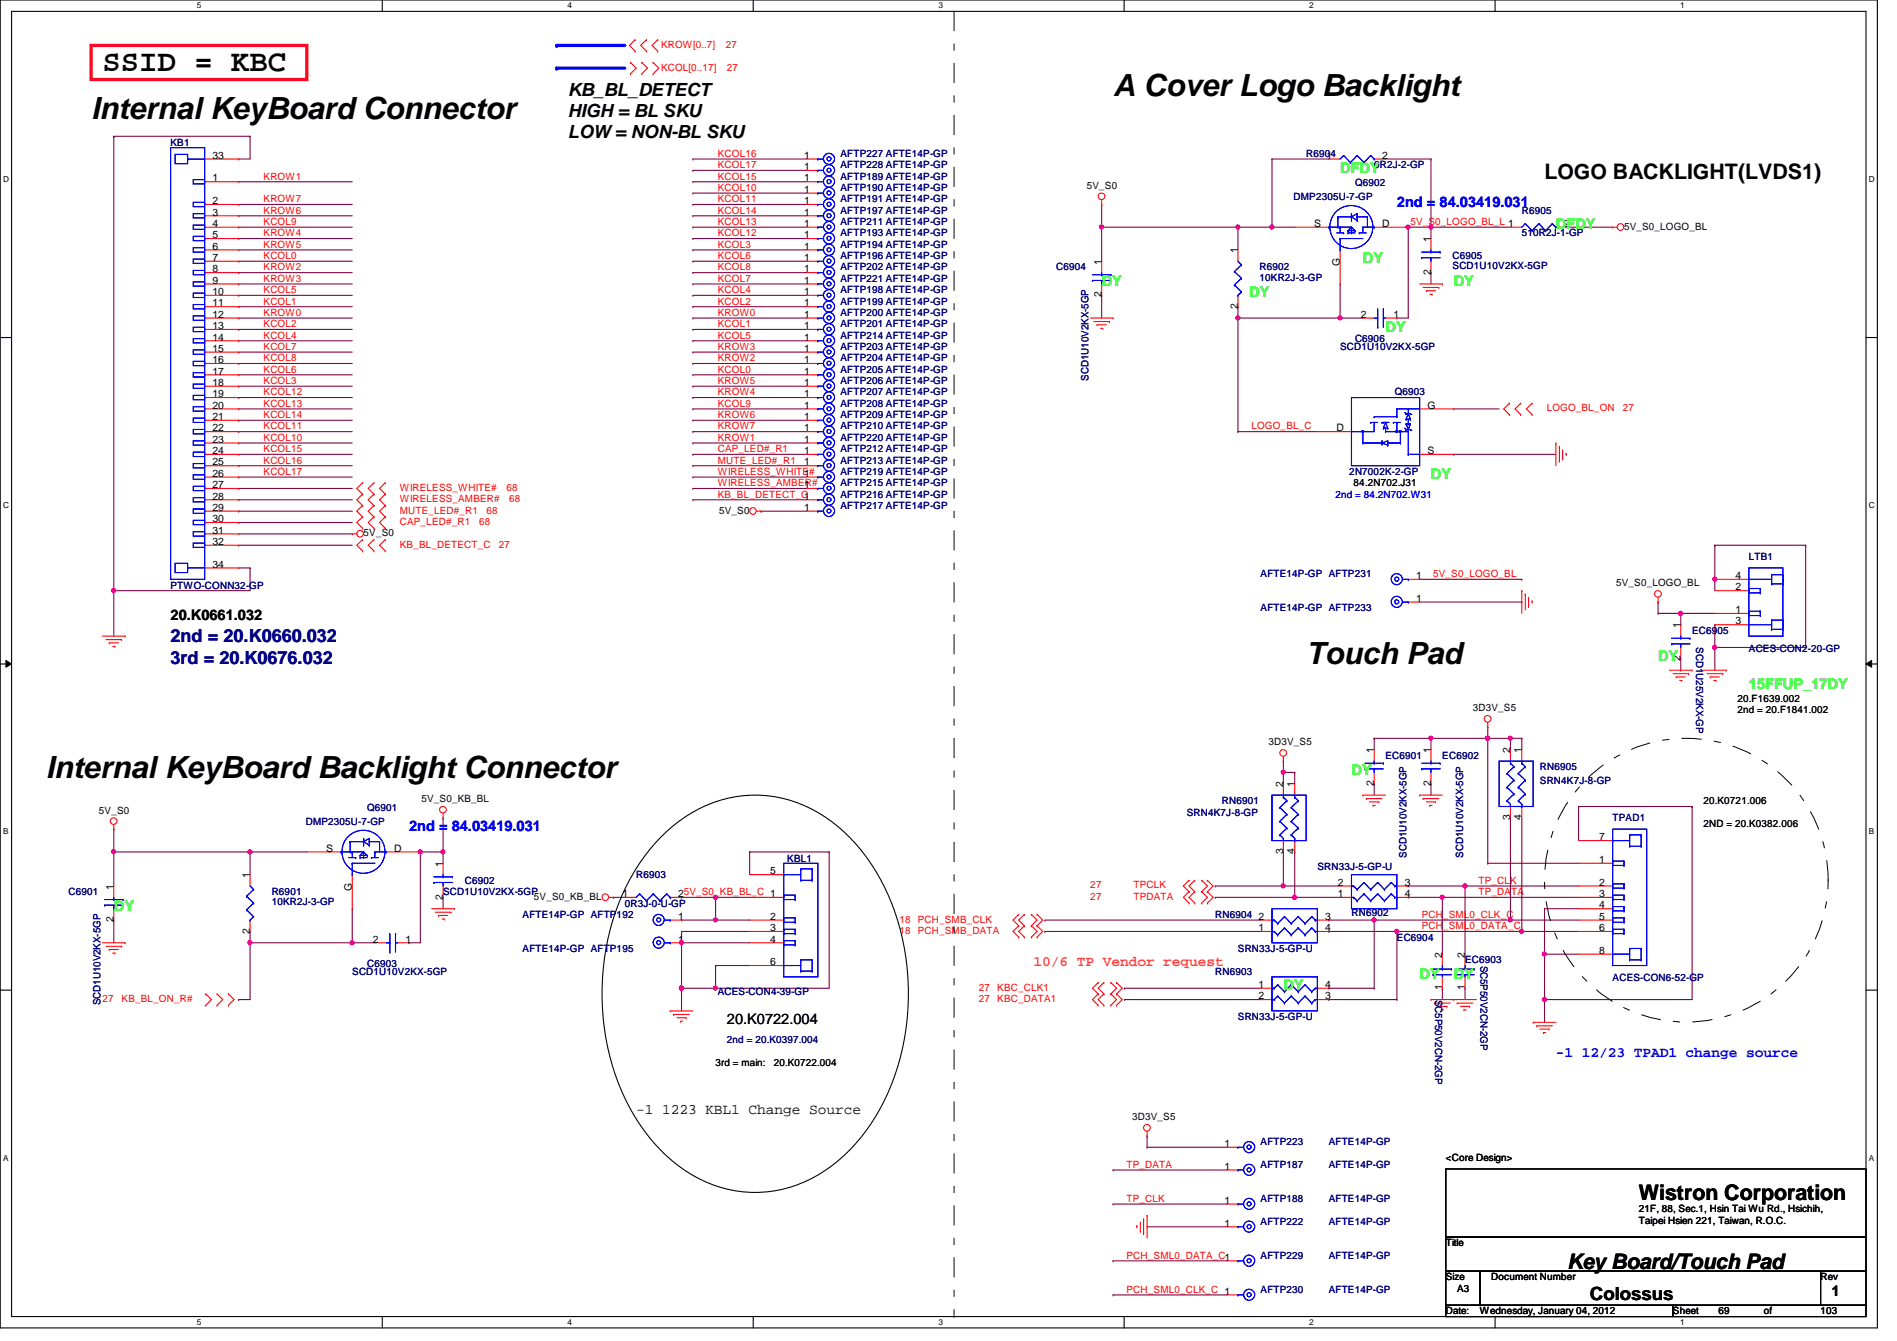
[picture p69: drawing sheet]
<svg xmlns="http://www.w3.org/2000/svg" width="297mm" height="210mm" viewBox="0 0 297 210" stroke-linecap="round" stroke-linejoin="round" font-family="sans-serif">
<defs><g id="words">
<g font-size="4.8">
<text x="16" y="11.1">SSID = KBC</text>
<text x="174.3" y="15.1">A Cover Logo Backlight</text>
<text x="14.3" y="18.6">Internal KeyBoard Connector</text>
<text x="204.5" y="104">Touch Pad</text>
<text x="7.2" y="121.8">Internal KeyBoard Backlight Connector</text>
</g>
<g font-size="3.3">
<text x="241.8" y="28">LOGO BACKLIGHT(LVDS1)</text>
<text x="256.6" y="187.9">Wistron Corporation</text>
<text x="245.4" y="198.6">Key Board/Touch Pad</text>
</g>
<g font-size="2.8">
<text x="88.9" y="15">KB_BL_DETECT</text>
<text x="88.9" y="18.3">HIGH = BL SKU</text>
<text x="88.9" y="21.6">LOW = NON-BL SKU</text>
<text x="249" y="203.5">Colossus</text>
</g>
<g font-size="2.8" fill="#000080">
<text x="26.7" y="100.4">2nd = 20.K0660.032</text>
<text x="26.7" y="104">3rd = 20.K0676.032</text>
</g>
<g font-size="2.3" fill="#0f0">
<text x="209.8" y="27">DFDY</text>
<text x="243.6" y="35.9">DFDY</text>
<text x="213.4" y="41.2">DY</text>
<text x="172.5" y="44.8">DY</text>
<text x="195.6" y="46.6">DY</text>
<text x="227.6" y="44.8">DY</text>
<text x="217" y="51.9">DY</text>
<text x="224.1" y="75">DY</text>
<text x="259.6" y="103.5">DY</text>
<text x="273.9" y="107.9">15FFUP_17DY</text>
<text x="211.6" y="121.2">DY</text>
<text x="17.8" y="142.6">DY</text>
<text x="201" y="155">DY</text>
<text x="222.3" y="153.2">DY</text>
<text x="227.6" y="153.2">DY</text>
</g>
<g font-size="2.3" fill="#00f">
<text x="218.7" y="32.3">2nd = 84.03419.031</text>
<text x="64" y="130.1">2nd = 84.03419.031</text>
<text x="243.6" y="165.4">-1 12/23 TPAD1 change source</text>
</g>
<g font-size="2.3">
<text x="26.7" y="97.1">20.K0661.032</text>
<text x="113.8" y="160.3">20.K0722.004</text>
<text x="99.6" y="174.3">-1 1223 KBL1 Change Source</text>
<text x="286.8" y="202.9">1</text>
</g>
<text font-size="2.3" fill="#ff8000" x="161.8" y="151.2">10/6 TP Vendor request</text>
<g font-size="1.6" fill="#f00">
<text x="103.5" y="7.5">KROW[0..7]</text>
<text x="103.5" y="11">KCOL[0..17]</text>
<text x="113.7" y="7.5">27</text>
<text x="113.8" y="11">27</text>
<text x="41.3" y="28.1">KROW1</text>
<text x="112.4" y="29.9">KCOL10</text>
<text x="112.4" y="28.1">KCOL15</text>
<text x="112.4" y="26.3">KCOL17</text>
<text x="112.4" y="24.6">KCOL16</text>
<text x="41.3" y="35.2">KCOL9</text>
<text x="41.3" y="33.4">KROW6</text>
<text x="41.3" y="31.7">KROW7</text>
<text x="112.4" y="31.7">KCOL11</text>
<text x="112.4" y="35.2">KCOL13</text>
<text x="112.4" y="33.4">KCOL14</text>
<text x="220.8" y="35.2">5V_S0_LOGO_BL_L 1</text>
<text x="41.3" y="40.6">KCOL0</text>
<text x="41.3" y="37">KROW4</text>
<text x="41.3" y="38.8">KROW5</text>
<text x="112.4" y="37">KCOL12</text>
<text x="112.4" y="38.8">KCOL3</text>
<text x="112.4" y="40.6">KCOL6</text>
<text x="41.3" y="47.7">KCOL1</text>
<text x="41.3" y="42.3">KROW2</text>
<text x="41.3" y="44.1">KROW3</text>
<text x="41.3" y="45.9">KCOL5</text>
<text x="112.4" y="47.7">KCOL2</text>
<text x="112.4" y="45.9">KCOL4</text>
<text x="112.4" y="44.1">KCOL7</text>
<text x="112.4" y="42.3">KCOL8</text>
<text x="41.3" y="49.4">KROW0</text>
<text x="41.3" y="51.2">KCOL2</text>
<text x="41.3" y="53">KCOL4</text>
<text x="112.4" y="49.4">KROW0</text>
<text x="112.4" y="51.2">KCOL1</text>
<text x="112.4" y="53">KCOL5</text>
<text x="41.3" y="58.3">KCOL6</text>
<text x="41.3" y="54.8">KCOL7</text>
<text x="41.3" y="56.6">KCOL8</text>
<text x="112.4" y="58.3">KCOL0</text>
<text x="112.4" y="56.6">KROW2</text>
<text x="112.4" y="54.8">KROW3</text>
<text x="41.3" y="61.9">KCOL12</text>
<text x="41.3" y="63.7">KCOL13</text>
<text x="41.3" y="65.4">KCOL14</text>
<text x="41.3" y="60.1">KCOL3</text>
<text x="112.4" y="63.7">KCOL9</text>
<text x="112.4" y="61.9">KROW4</text>
<text x="112.4" y="60.1">KROW5</text>
<text x="112.4" y="65.4">KROW6</text>
<text x="242.2" y="64.4">LOGO_BL_ON</text>
<text x="254.1" y="64.4">27</text>
<text x="41.3" y="69">KCOL10</text>
<text x="41.3" y="67.2">KCOL11</text>
<text x="41.3" y="70.8">KCOL15</text>
<text x="112.4" y="70.8">CAP_LED#_R1</text>
<text x="112.4" y="69">KROW1</text>
<text x="112.4" y="67.2">KROW7</text>
<text x="196" y="67.2">LOGO_BL_C</text>
<text x="41.3" y="72.6">KCOL16</text>
<text x="41.3" y="74.3">KCOL17</text>
<text x="62.6" y="76.8">WIRELESS_WHITE#</text>
<text x="79.3" y="76.8">68</text>
<text x="112.4" y="72.6">MUTE_LED#_R1</text>
<text x="112.4" y="77.9">KB_BL_DETECT_C1</text>
<text x="112.4" y="74.3">WIRELESS_WHITE#</text>
<text x="112.4" y="76.1">WIRELESS_AMBER#</text>
<text x="62.6" y="82.2">CAP_LED#_R1</text>
<text x="62.6" y="80.4">MUTE_LED#_R1</text>
<text x="62.6" y="78.6">WIRELESS_AMBER#</text>
<text x="75.1" y="82.2">68</text>
<text x="76.2" y="80.4">68</text>
<text x="79.7" y="78.6">68</text>
<text x="62.6" y="85.7">KB_BL_DETECT_C</text>
<text x="78.1" y="85.7">27</text>
<text x="224.4" y="90.3">5V_S0_LOGO_BL</text>
<text x="170.7" y="139.1">27</text>
<text x="170.7" y="140.8">27</text>
<text x="177.5" y="139.1">TPCLK</text>
<text x="177.5" y="140.8">TPDATA</text>
<text x="222.6" y="143.7">PCH_SML0_CLK_C</text>
<text x="231.5" y="140.1">TP_DATA</text>
<text x="231.5" y="138.3">TP_CLK</text>
<text x="140.8" y="146.2">18</text>
<text x="140.8" y="144.4">18</text>
<text x="143.7" y="146.2">PCH_SMB_DATA</text>
<text x="143.7" y="144.4">PCH_SMB_CLK</text>
<text x="222.6" y="145.5">PCH_SML0_DATA_C</text>
<text x="153.3" y="155.1">27</text>
<text x="156.2" y="155.1">KBC_CLK1</text>
<text x="16" y="156.8">27</text>
<text x="19" y="156.8">KB_BL_ON_R#</text>
<text x="153.3" y="156.8">27</text>
<text x="156.2" y="156.8">KBC_DATA1</text>
<text x="176.4" y="182.8">TP_DATA</text>
<text x="176.4" y="188.1">TP_CLK</text>
<text x="176.4" y="197">PCH_SML0_DATA_C1</text>
<text x="176.4" y="202.4">PCH_SML0_CLK_C 1</text>
</g>
<g font-size="1.6" fill="#000080">
<text x="26.7" y="22.8">KB1</text>
<text x="131.6" y="26.3">AFTP228 AFTE14P-GP</text>
<text x="131.6" y="28.1">AFTP189 AFTE14P-GP</text>
<text x="131.6" y="29.9">AFTP190 AFTE14P-GP</text>
<text x="131.6" y="24.6">AFTP227 AFTE14P-GP</text>
<text x="204.5" y="24.6">R6904</text>
<text x="212.2" y="29.2">Q6902</text>
<text x="215.2" y="26.3">0R2J-2-GP</text>
<text x="131.6" y="31.7">AFTP191 AFTE14P-GP</text>
<text x="131.6" y="33.4">AFTP197 AFTE14P-GP</text>
<text x="131.6" y="35.2">AFTP211 AFTE14P-GP</text>
<text x="202.6" y="31.3">DMP2305U-7-GP</text>
<text x="238.3" y="33.4">R6905</text>
<text x="131.6" y="40.6">AFTP196 AFTE14P-GP</text>
<text x="131.6" y="37">AFTP193 AFTE14P-GP</text>
<text x="131.6" y="38.8">AFTP194 AFTE14P-GP</text>
<text x="227.5" y="40.6">C6905</text>
<text x="238.3" y="37">510R2J-1-GP</text>
<text x="131.6" y="42.3">AFTP202 AFTE14P-GP</text>
<text x="131.6" y="44.1">AFTP221 AFTE14P-GP</text>
<text x="131.6" y="45.9">AFTP198 AFTE14P-GP</text>
<text x="131.6" y="47.7">AFTP199 AFTE14P-GP</text>
<text x="165.4" y="42.3">C6904</text>
<text x="197.2" y="42.3">R6902</text>
<text x="197.2" y="43.9">10KR2J-3-GP</text>
<text x="227.5" y="42.2">SCD1U10V2KX-5GP</text>
<text x="131.6" y="49.4">AFTP200 AFTE14P-GP</text>
<text x="131.6" y="51.2">AFTP201 AFTE14P-GP</text>
<text x="131.6" y="53">AFTP214 AFTE14P-GP</text>
<text x="212.2" y="53.6">C6906</text>
<text x="131.6" y="58.3">AFTP205 AFTE14P-GP</text>
<text x="131.6" y="54.8">AFTP203 AFTE14P-GP</text>
<text x="131.6" y="56.6">AFTP204 AFTE14P-GP</text>
<text x="170.4" y="59.6" transform="rotate(-90 170.4 59.6)">SCD1U10V2KX-5GP</text>
<text x="209.8" y="54.8">SCD1U10V2KX-5GP</text>
<text x="131.6" y="65.4">AFTP209 AFTE14P-GP</text>
<text x="131.6" y="60.1">AFTP206 AFTE14P-GP</text>
<text x="131.6" y="61.9">AFTP207 AFTE14P-GP</text>
<text x="131.6" y="63.7">AFTP208 AFTE14P-GP</text>
<text x="218.4" y="61.9">Q6903</text>
<text x="131.6" y="67.2">AFTP210 AFTE14P-GP</text>
<text x="131.6" y="70.8">AFTP212 AFTE14P-GP</text>
<text x="131.6" y="69">AFTP220 AFTE14P-GP</text>
<text x="131.6" y="72.6">AFTP213 AFTE14P-GP</text>
<text x="131.6" y="74.3">AFTP219 AFTE14P-GP</text>
<text x="131.6" y="76.1">AFTP215 AFTE14P-GP</text>
<text x="131.6" y="77.9">AFTP216 AFTE14P-GP</text>
<text x="211.3" y="74.3">2N7002K-2-GP</text>
<text x="131.6" y="79.7">AFTP217 AFTE14P-GP</text>
<text x="273.9" y="87.7">LTB1</text>
<text x="26.7" y="92.1">PTWO-CONN32-GP</text>
<text x="197.4" y="95.7">AFTE14P-GP AFTP233</text>
<text x="197.4" y="90.3">AFTE14P-GP AFTP231</text>
<text x="265" y="99.2">EC6905</text>
<text x="265.6" y="101.3" transform="rotate(90 265.6 101.3)">SCD1U25V2KX-GP</text>
<text x="273.9" y="102.1">ACES-CON2-20-GP</text>
<text x="217" y="118.8">EC6901</text>
<text x="225.8" y="118.8">EC6902</text>
<text x="191.3" y="125.9">RN6901</text>
<text x="241.1" y="120.6">RN6905</text>
<text x="241.1" y="122.7">SRN4K7J-8-GP</text>
<text x="47.9" y="129.1">DMP2305U-7-GP</text>
<text x="57.5" y="127">Q6901</text>
<text x="185.8" y="127.7">SRN4K7J-8-GP</text>
<text x="252.5" y="128.6">TPAD1</text>
<text x="99.6" y="137.5">R6903</text>
<text x="123.3" y="135">KBL1</text>
<text x="206.3" y="136.2">SRN33J-5-GP-U</text>
<text x="220.2" y="134.2" transform="rotate(-90 220.2 134.2)">SCD1U10V2KX-5GP</text>
<text x="229.1" y="134.2" transform="rotate(-90 229.1 134.2)">SCD1U10V2KX-5GP</text>
<text x="10.7" y="140.1">C6901</text>
<text x="42.5" y="140.1">R6901</text>
<text x="42.5" y="141.7">10KR2J-3-GP</text>
<text x="69.4" y="140.1">SCD1U10V2KX-5GP</text>
<text x="72.8" y="138.3">C6902</text>
<text x="81.8" y="143.7">AFTE14P-GP AFTP192</text>
<text x="97.8" y="141.9">0R3J-0-U-GP</text>
<text x="190.3" y="143.7">RN6904</text>
<text x="211.6" y="143.3">RN6902</text>
<text x="81.8" y="149">AFTE14P-GP AFTP195</text>
<text x="193.8" y="149">SRN33J-5-GP-U</text>
<text x="218.7" y="147.2">EC6904</text>
<text x="55.2" y="152.6">SCD1U10V2KX-5GP</text>
<text x="57.5" y="151.3">C6903</text>
<text x="112.4" y="155.8">ACES-CON4-39-GP</text>
<text x="190.3" y="152.6">RN6903</text>
<text x="229.4" y="150.8">EC6903</text>
<text x="231.8" y="151.1" transform="rotate(90 231.8 151.1)">SC5P50V2CN-2GP</text>
<text x="252.5" y="153.6">ACES-CON6-52-GP</text>
<text x="15.7" y="157.4" transform="rotate(-90 15.7 157.4)">SCD1U10V2KX-5GP</text>
<text x="193.8" y="159.7">SRN33J-5-GP-U</text>
<text x="224.7" y="156.5" transform="rotate(90 224.7 156.5)">SC5P50V2CN-2GP</text>
<text x="113.8" y="163.2">2nd = 20.K0397.004</text>
<text x="197.4" y="179.2">AFTP223</text>
<text x="208.1" y="179.2">AFTE14P-GP</text>
<text x="197.4" y="182.8">AFTP187</text>
<text x="208.1" y="182.8">AFTE14P-GP</text>
<text x="197.4" y="191.7">AFTP222</text>
<text x="197.4" y="188.1">AFTP188</text>
<text x="208.1" y="191.7">AFTE14P-GP</text>
<text x="208.1" y="188.1">AFTE14P-GP</text>
<text x="197.4" y="197">AFTP229</text>
<text x="208.1" y="197">AFTE14P-GP</text>
<text x="197.4" y="202.4">AFTP230</text>
<text x="208.1" y="202.4">AFTE14P-GP</text>
</g>
<g font-size="1.6">
<text x="33.3" y="28.4">1</text>
<text x="33.3" y="24.8">33</text>
<text x="125.9" y="26.6">1</text>
<text x="125.9" y="28.4">1</text>
<text x="125.9" y="24.8">1</text>
<text x="170.2" y="29.5">5V_S0</text>
<text x="207.7" y="24.8">1</text>
<text x="216.4" y="24.8">2</text>
<text x="33.3" y="32">2</text>
<text x="33.3" y="33.7">3</text>
<text x="33.3" y="35.5">4</text>
<text x="125.9" y="32">1</text>
<text x="125.9" y="33.7">1</text>
<text x="125.9" y="30.2">1</text>
<text x="125.9" y="35.5">1</text>
<text x="205.8" y="35.5">S</text>
<text x="216.4" y="35.5">D</text>
<text x="244.9" y="35.5">2</text>
<text x="254.3" y="35.9">5V_S0_LOGO_BL</text>
<text x="33.3" y="37.3">5</text>
<text x="33.3" y="39.1">6</text>
<text x="33.3" y="40.9">7</text>
<text x="125.9" y="40.9">1</text>
<text x="125.9" y="37.3">1</text>
<text x="125.9" y="39.1">1</text>
<text x="172.5" y="41.4" transform="rotate(-90 172.5 41.4)">1</text>
<text x="193.8" y="39.7" transform="rotate(-90 193.8 39.7)">1</text>
<text x="209.8" y="41.6" transform="rotate(-90 209.8 41.6)">G</text>
<text x="224" y="37.9" transform="rotate(-90 224 37.9)">1</text>
<text x="33.3" y="42.6">8</text>
<text x="33.3" y="44.4">9</text>
<text x="33.3" y="46.2">10</text>
<text x="33.3" y="48">11</text>
<text x="125.9" y="42.6">1</text>
<text x="125.9" y="44.4">1</text>
<text x="125.9" y="46.2">1</text>
<text x="125.9" y="48">1</text>
<text x="172.5" y="46.6" transform="rotate(-90 172.5 46.6)">2</text>
<text x="224" y="43" transform="rotate(-90 224 43)">2</text>
<text x="33.3" y="49.7">12</text>
<text x="33.3" y="51.5">13</text>
<text x="33.3" y="53.3">14</text>
<text x="125.9" y="49.7">1</text>
<text x="125.9" y="51.5">1</text>
<text x="125.9" y="53.3">1</text>
<text x="193.8" y="48.3" transform="rotate(-90 193.8 48.3)">2</text>
<text x="213.1" y="49.7">2</text>
<text x="218.2" y="49.7">1</text>
<text x="33.3" y="55.1">15</text>
<text x="33.3" y="56.9">16</text>
<text x="33.3" y="58.6">17</text>
<text x="125.9" y="58.6">1</text>
<text x="125.9" y="55.1">1</text>
<text x="125.9" y="56.9">1</text>
<text x="33.3" y="60.4">18</text>
<text x="33.3" y="62.2">19</text>
<text x="33.3" y="64">20</text>
<text x="33.3" y="65.7">21</text>
<text x="125.9" y="65.7">1</text>
<text x="125.9" y="60.4">1</text>
<text x="125.9" y="62.2">1</text>
<text x="125.9" y="64">1</text>
<text x="223.5" y="64">G</text>
<text x="33.3" y="67.5">22</text>
<text x="33.3" y="69.3">23</text>
<text x="33.3" y="71.1">24</text>
<text x="125.9" y="67.5">1</text>
<text x="125.9" y="71.1">1</text>
<text x="125.9" y="69.3">1</text>
<text x="209.3" y="67.5">D</text>
<text x="223.5" y="71.1">S</text>
<text x="33.3" y="72.9">25</text>
<text x="33.3" y="74.6">26</text>
<text x="33.3" y="76.4">27</text>
<text x="125.9" y="72.9">1</text>
<text x="125.9" y="74.6">1</text>
<text x="125.9" y="76.4">1</text>
<text x="212" y="76.1">84.2N702.J31</text>
<text x="33.3" y="78.2">28</text>
<text x="33.3" y="80">29</text>
<text x="33.3" y="81.7">30</text>
<text x="33.3" y="83.5">31</text>
<text x="56.9" y="83.9">5V_S0</text>
<text x="112.6" y="80.4">5V_S0</text>
<text x="125.9" y="80">1</text>
<text x="33.3" y="85.3">32</text>
<text x="33.3" y="88.9">34</text>
<text x="221.7" y="94.2">1</text>
<text x="221.7" y="90.6">1</text>
<text x="253.1" y="91.8">5V_S0_LOGO_BL</text>
<text x="271.7" y="90.6">4</text>
<text x="271.7" y="96">1</text>
<text x="271.7" y="92.4">2</text>
<text x="263.1" y="98.3" transform="rotate(-90 263.1 98.3)">1</text>
<text x="271.7" y="97.7">3</text>
<text x="263.1" y="103.5" transform="rotate(-90 263.1 103.5)">2</text>
<text x="230.6" y="111.3">3D3V_S5</text>
<text x="272.1" y="109.9">20.F1639.002</text>
<text x="272.1" y="111.7">2nd = 20.F1841.002</text>
<text x="198.6" y="116.7">3D3V_S5</text>
<text x="215.1" y="117.9" transform="rotate(-90 215.1 117.9)">1</text>
<text x="224" y="117.9" transform="rotate(-90 224 117.9)">1</text>
<text x="236.5" y="117.9" transform="rotate(-90 236.5 117.9)">2</text>
<text x="238.2" y="117.9" transform="rotate(-90 238.2 117.9)">1</text>
<text x="66" y="125.6">5V_S0_KB_BL</text>
<text x="200.9" y="123.2" transform="rotate(-90 200.9 123.2)">2</text>
<text x="202.7" y="123.2" transform="rotate(-90 202.7 123.2)">1</text>
<text x="215.1" y="123" transform="rotate(-90 215.1 123)">2</text>
<text x="224" y="123" transform="rotate(-90 224 123)">2</text>
<text x="266.7" y="125.9">20.K0721.006</text>
<text x="15.5" y="127.3">5V_S0</text>
<text x="236.5" y="128.4" transform="rotate(-90 236.5 128.4)">3</text>
<text x="238.2" y="128.4" transform="rotate(-90 238.2 128.4)">4</text>
<text x="250.4" y="131.5">7</text>
<text x="266.7" y="129.5">2ND = 20.K0382.006</text>
<text x="39.1" y="137.5" transform="rotate(-90 39.1 137.5)">1</text>
<text x="51.1" y="133.3">S</text>
<text x="61.7" y="133.3">D</text>
<text x="69.3" y="135.7" transform="rotate(-90 69.3 135.7)">1</text>
<text x="120.6" y="136.9">5</text>
<text x="200.9" y="133.7" transform="rotate(-90 200.9 133.7)">3</text>
<text x="202.7" y="133.7" transform="rotate(-90 202.7 133.7)">4</text>
<text x="250.4" y="135.1">1</text>
<text x="17.8" y="139.2" transform="rotate(-90 17.8 139.2)">1</text>
<text x="55.1" y="139.4" transform="rotate(-90 55.1 139.4)">G</text>
<text x="69.3" y="140.8" transform="rotate(-90 69.3 140.8)">2</text>
<text x="83.6" y="140.8">5V_S0_KB_BL</text>
<text x="97.5" y="140.4">1</text>
<text x="106.2" y="140.4">25V_S0_KB_BL_C 1</text>
<text x="106.2" y="144">1</text>
<text x="120.6" y="144">2</text>
<text x="197.1" y="144">2</text>
<text x="207.5" y="144">3</text>
<text x="209.5" y="140.4">1</text>
<text x="209.5" y="138.6">2</text>
<text x="220" y="138.6">3</text>
<text x="220" y="140.4">4</text>
<text x="250.4" y="138.6">2</text>
<text x="250.4" y="140.4">3</text>
<text x="250.4" y="142.2">4</text>
<text x="250.4" y="144">5</text>
<text x="17.8" y="144.4" transform="rotate(-90 17.8 144.4)">2</text>
<text x="39.1" y="146.1" transform="rotate(-90 39.1 146.1)">2</text>
<text x="58.4" y="147.5">2</text>
<text x="63.5" y="147.5">1</text>
<text x="106.2" y="147.5">1</text>
<text x="120.6" y="145.8">3</text>
<text x="120.6" y="147.5">4</text>
<text x="197.1" y="145.8">1</text>
<text x="207.5" y="145.8">4</text>
<text x="225.8" y="149.9" transform="rotate(-90 225.8 149.9)">2</text>
<text x="229.4" y="149.9" transform="rotate(-90 229.4 149.9)">2</text>
<text x="250.4" y="145.8">6</text>
<text x="250.4" y="149.3">8</text>
<text x="120.6" y="151.1">6</text>
<text x="197.1" y="154.6">1</text>
<text x="207.5" y="154.6">4</text>
<text x="225.8" y="155" transform="rotate(-90 225.8 155)">1</text>
<text x="229.4" y="155" transform="rotate(-90 229.4 155)">1</text>
<text x="197.1" y="156.4">2</text>
<text x="207.5" y="156.4">3</text>
<text x="112.1" y="166.8">3rd = main:</text>
<text x="121.2" y="166.8">20.K0722.004</text>
<text x="177.3" y="175.3">3D3V_S5</text>
<text x="191.7" y="179.5">1</text>
<text x="191.7" y="183.1">1</text>
<text x="226.4" y="181.7">&lt;Core Design&gt;</text>
<text x="191.7" y="192">1</text>
<text x="191.7" y="188.4">1</text>
<text x="256.6" y="189.7">21F, 88, Sec.1, Hsin Tai Wu Rd., Hsichih,</text>
<text x="256.6" y="191.6">Taipei Hsien 221, Taiwan, R.O.C.</text>
<text x="226.4" y="195.1">Title</text>
<text x="226.4" y="200.4">Size</text>
<text x="228.2" y="202.2">A3</text>
<text x="233.5" y="200.4">Document Number</text>
<text x="285.1" y="200.4">Rev</text>
<text x="226.4" y="205.7">Date:</text>
<text x="231.7" y="205.7">Wednesday, January 04, 2012</text>
<text x="262" y="205.7">Sheet</text>
<text x="269.1" y="205.7">69</text>
<text x="276.2" y="205.7">of</text>
<text x="285.1" y="205.7">103</text>
</g>
<text font-size="1.6" fill="#00f" x="209.1" y="77.9">2nd = 84.2N702.W31</text>
<g font-size="1.3">
<text x="30.8" y="1.3">5</text>
<text x="88.9" y="1.3">4</text>
<text x="146.9" y="1.3">3</text>
<text x="205" y="1.3">2</text>
<text x="263.1" y="1.3">1</text>
<text x=".5" y="28.4">D</text>
<text x="292.6" y="28.4">D</text>
<text x=".5" y="79.5">C</text>
<text x="292.6" y="79.5">C</text>
<text x=".5" y="130.6">B</text>
<text x="292.6" y="130.6">B</text>
<text x=".5" y="181.7">A</text>
<text x="292.6" y="181.7">A</text>
<text x="30.8" y="207.4">5</text>
<text x="88.9" y="207.4">4</text>
<text x="146.9" y="207.4">3</text>
<text x="205" y="207.4">2</text>
<text x="263.1" y="207.4">1</text>
</g>
</g></defs>
<path d="M0 0h294v207.9h-294zM1.8 1.8h290.4v204.3h-290.4z" fill="none" stroke="#000" stroke-width=".17"/>
<g fill="#fff">
<path d="M30.8 .2h.7v1.4h-.7z"/>
<path d="M30.8 206.2h.7v1.4h-.7z"/>
</g>
<path d="M59.9 0v1.8M59.9 206.1v1.8" fill="none" stroke="#000" stroke-width=".17"/>
<g fill="#fff">
<path d="M88.9 .2h.6v1.4h-.6z"/>
<path d="M88.9 206.2h.6v1.4h-.6z"/>
</g>
<path d="M117.9 0v1.8M117.9 206.1v1.8" fill="none" stroke="#000" stroke-width=".17"/>
<g fill="#fff">
<path d="M146.9 .2h.7v1.4h-.7z"/>
<path d="M146.9 206.2h.7v1.4h-.7z"/>
</g>
<path d="M176 0v1.8M176 206.1v1.8" fill="none" stroke="#000" stroke-width=".17"/>
<g fill="#fff">
<path d="M205 .2h.7v1.4h-.7z"/>
<path d="M205 206.2h.7v1.4h-.7z"/>
</g>
<path d="M234.1 0v1.8M234.1 206.1v1.8" fill="none" stroke="#000" stroke-width=".17"/>
<g fill="#fff">
<path d="M263.1 .2h.7v1.4h-.7z"/>
<path d="M263.1 206.2h.7v1.4h-.7z"/>
<path d="M.5 27.3h.9v1.4h-.9z"/>
<path d="M292.6 27.3h.9v1.4h-.9z"/>
<path d="M.5 78.4h.9v1.4h-.9z"/>
<path d="M292.6 78.4h.9v1.4h-.9z"/>
</g>
<path d="M0 52.8h1.8M292.2 52.8h1.8" fill="none" stroke="#000" stroke-width=".17"/>
<g fill="#fff">
<path d="M.5 129.5h.8v1.4h-.8z"/>
<path d="M292.6 129.5h.9v1.4h-.9z"/>
</g>
<path d="M0 103.9h1.8M292.2 103.9h1.8" fill="none" stroke="#000" stroke-width=".17"/>
<path d="M.9 103.4l.9 .5-.9 .5zM292.2 103.9l.9-.5v1z" fill="#000"/>
<path d="M.9 103.4l.9 .5-.9 .5zM292.2 103.9l.9-.5v1z" fill="none" stroke="#000" stroke-width=".16"/>
<g fill="#fff">
<path d="M.5 180.5h.8v1.4h-.8z"/>
<path d="M292.6 180.5h.9v1.4h-.9z"/>
</g>
<path d="M0 155h1.8M292.2 155h1.8" fill="none" stroke="#000" stroke-width=".17"/>
<path d="M202.7 140.5h.1M202.7 140.5h7.1" fill="none" stroke="#800040" stroke-width=".17"/>
<circle cx="202.7" cy="140.4" r=".32" fill="#f0f"/>
<circle cx="202.7" cy="140.4" r=".32" fill="none" stroke="#f0f" stroke-width=".17"/>
<path d="M17.8 21.3h.1M17.8 21.3h21.4M119.2 80h.1M119.2 80h7.1M215.2 115.6h.1M215.2 115.6h8.9M201 120.9h.1M201 120.9h1.7M106.7 140.5h.1M106.7 140.5h5.4M112.1 140.5h.1M112.1 140.5v3.5" fill="none" stroke="#800040" stroke-width=".17"/>
<circle cx="200.9" cy="120.9" r=".32" fill="#f0f"/>
<circle cx="200.9" cy="120.9" r=".32" fill="none" stroke="#f0f" stroke-width=".17"/>
<g fill="none" stroke="#800040" stroke-width=".17">
<path d="M108.5 72.9h.1M108.5 78.2h.1M108.5 71.1h.1M108.5 74.7h.1M108.5 76.5h.1M108.5 72.9h17.8M108.5 78.2h17.8M108.5 71.1h17.8M108.5 74.7h17.8M108.5 76.5h17.8M233 113.8h.1M233 113.8v1.8"/>
<path d="M202.7 120.9h.1M202.7 120.9v1.8M215.2 122.7h.1M215.2 122.7v1.8M220.5 138.7h.1M220.5 138.7h8.9M229.4 138.7h.1M229.4 138.7v10.7M106.7 147.6h.1M106.7 154.7h.1M106.7 147.6h10.7M106.7 154.7v3.5"/>
<path d="M225.8 154.7h.1M225.8 154.7v1.8M229.4 154.7h.1M229.4 154.7v1.8M174.3 183.1h.1M174.3 183.1h17.8"/>
</g>
<circle cx="106.7" cy="154.7" r=".32" fill="#f0f"/>
<circle cx="106.7" cy="154.7" r=".32" fill="none" stroke="#f0f" stroke-width=".17"/>
<path d="M17.8 21.3h.1M17.8 21.3v71.2M55.2 147.6h.1M55.2 147.6h3.5" fill="none" stroke="#800040" stroke-width=".17"/>
<circle cx="55.1" cy="147.5" r=".32" fill="#f0f"/>
<circle cx="55.1" cy="147.5" r=".32" fill="none" stroke="#f0f" stroke-width=".17"/>
<g fill="none" stroke="#800040" stroke-width=".17">
<path d="M17.8 92.5h.1M17.8 92.5v7.1M224.1 115.6h.1M224.1 115.6v1.7M224.1 115.6h8.9M129.8 133.3h.1M129.8 133.3v21.4M201 133.3h.1M201 133.3v5.4M225.8 140.5h.1M225.8 140.5h21.4M174.3 188.5h.1"/>
<path d="M174.3 188.5h17.8"/>
</g>
<circle cx="224" cy="115.5" r=".32" fill="#f0f"/>
<circle cx="224" cy="115.5" r=".32" fill="none" stroke="#f0f" stroke-width=".17"/>
<g fill="none" stroke="#800040" stroke-width=".17">
<path d="M108.5 30.2h.1M108.5 32h.1M108.5 37.3h.1M108.5 35.6h.1M108.5 33.8h.1M108.5 28.4h.1M108.5 39.1h.1M108.5 30.2h17.8M108.5 32h17.8M108.5 37.3h17.8M108.5 35.6h17.8M108.5 33.8h17.8"/>
<path d="M108.5 28.4h17.8M108.5 39.1h17.8M108.5 58.7h.1M108.5 49.8h.1M108.5 51.6h.1M108.5 56.9h.1M108.5 48h.1M108.5 55.1h.1M108.5 46.2h.1M108.5 53.3h.1M108.5 40.9h.1M108.5 58.7h17.8"/>
<path d="M108.5 49.8h17.8M108.5 51.6h17.8M108.5 56.9h17.8M108.5 48h17.8M108.5 55.1h17.8M108.5 46.2h17.8M108.5 53.3h17.8M108.5 40.9h17.8M108.5 64h.1M108.5 69.3h.1M108.5 62.2h.1M108.5 60.5h.1"/>
<path d="M108.5 65.8h.1M108.5 67.6h.1M108.5 64h17.8M108.5 69.3h17.8M108.5 62.2h17.8M108.5 60.5h17.8M108.5 65.8h17.8M108.5 67.6h17.8M201 119.1h.1M201 119.1v1.8M65.8 133.3h.1M65.8 133.3v14.3h-1.8"/>
<path d="M190.3 138.7h.1M190.3 138.7h10.7M202.7 133.3h.1M202.7 133.3v7.2h-12.4M64 147.6h.1M106.7 145.8h.1M106.7 145.8h10.7M190.3 140.5h.1"/>
</g>
<circle cx="65.8" cy="133.3" r=".32" fill="#f0f"/>
<circle cx="65.8" cy="133.3" r=".32" fill="none" stroke="#f0f" stroke-width=".17"/>
<path d="M108.5 44.4h.1M108.5 42.7h.1M108.5 44.4h17.8M108.5 42.7h17.8" fill="none" stroke="#800040" stroke-width=".17"/>
<path d="M87.2 7.1h10.6" fill="none" stroke="#00f" stroke-width=".51"/>
<circle cx="87.2" cy="7.1" r=".25" fill="#00f"/>
<path d="M87.2 10.7h10.6" fill="none" stroke="#00f" stroke-width=".51"/>
<circle cx="87.2" cy="10.7" r=".25" fill="#00f"/>
<path d="M112.1 154.7h.1M112.1 154.7h17.7" fill="none" stroke="#800040" stroke-width=".17"/>
<circle cx="112" cy="154.7" r=".32" fill="#f0f"/>
<circle cx="112" cy="154.7" r=".32" fill="none" stroke="#f0f" stroke-width=".17"/>
<path d="M17.8 129.8h.1M17.8 129.8v3.5M39.2 147.6h.1M39.2 147.6h16" fill="none" stroke="#800040" stroke-width=".17"/>
<circle cx="39.1" cy="147.5" r=".32" fill="#f0f"/>
<circle cx="39.1" cy="147.5" r=".32" fill="none" stroke="#f0f" stroke-width=".17"/>
<path d="M17.8 133.3h.1M17.8 133.3v5.4M17.8 133.3h30.2M39.2 133.3h.1M39.2 133.3v3.6M39.2 145.8h.1M39.2 145.8v1.8M55.2 142.2h.1M55.2 142.2v5.4M69.4 140.5h.1M69.4 140.5v1.7" fill="none" stroke="#800040" stroke-width=".17"/>
<circle cx="39.1" cy="133.3" r=".32" fill="#f0f"/>
<circle cx="39.1" cy="133.3" r=".32" fill="none" stroke="#f0f" stroke-width=".17"/>
<circle cx="17.8" cy="133.3" r=".32" fill="#f0f"/>
<circle cx="17.8" cy="133.3" r=".32" fill="none" stroke="#f0f" stroke-width=".17"/>
<path d="M69.4 128h.1M69.4 133.3h.1M69.4 128v7.1M17.8 144h.1M17.8 144v3.6" fill="none" stroke="#800040" stroke-width=".17"/>
<circle cx="69.4" cy="133.3" r=".32" fill="#f0f"/>
<circle cx="69.4" cy="133.3" r=".32" fill="none" stroke="#f0f" stroke-width=".17"/>
<path d="M65.8 133.3h.1M65.8 133.3h3.6M201 138.7h.1M201 138.7h8.8M224.1 122.7h.1M224.1 122.7v1.8M39.2 147.6h.1M39.2 147.6v8.9" fill="none" stroke="#800040" stroke-width=".17"/>
<circle cx="200.9" cy="138.7" r=".32" fill="#f0f"/>
<circle cx="200.9" cy="138.7" r=".32" fill="none" stroke="#f0f" stroke-width=".17"/>
<path d="M112.1 140.5h.1M112.1 140.5h5.3" fill="none" stroke="#800040" stroke-width=".17"/>
<circle cx="112" cy="140.4" r=".32" fill="#f0f"/>
<circle cx="112" cy="140.4" r=".32" fill="none" stroke="#f0f" stroke-width=".17"/>
<path d="M215.2 115.6h.1M215.2 115.6v1.7M106.7 147.6h.1M106.7 147.6v7.1" fill="none" stroke="#800040" stroke-width=".17"/>
<circle cx="106.7" cy="147.5" r=".32" fill="#f0f"/>
<circle cx="106.7" cy="147.5" r=".32" fill="none" stroke="#f0f" stroke-width=".17"/>
<path d="M201 120.9h.1M201 120.9v1.8M225.8 140.5h.1M225.8 140.5v8.9" fill="none" stroke="#800040" stroke-width=".17"/>
<circle cx="225.8" cy="140.4" r=".32" fill="#f0f"/>
<circle cx="225.8" cy="140.4" r=".32" fill="none" stroke="#f0f" stroke-width=".17"/>
<path d="M233 115.6h.1M233 115.6v19.5M233 135.1h.1M233 135.1h14.2M37.4 156.5h.1M37.4 156.5h1.8M220.5 140.5h.1M220.5 140.5h5.3" fill="none" stroke="#800040" stroke-width=".17"/>
<circle cx="232.9" cy="115.5" r=".32" fill="#f0f"/>
<circle cx="232.9" cy="115.5" r=".32" fill="none" stroke="#f0f" stroke-width=".17"/>
<path d="M106.7 145.8h.1M106.7 145.8v1.8M112.1 144h.1M112.1 144h5.3" fill="none" stroke="#800040" stroke-width=".17"/>
<circle cx="112" cy="144" r=".32" fill="#f0f"/>
<circle cx="112" cy="144" r=".32" fill="none" stroke="#f0f" stroke-width=".17"/>
<path d="M117.4 133.3h.1M117.4 133.3h12.4M117.4 133.3v3.6M106.7 154.7h.1M112.1 151.1h.1M112.1 151.1v3.6h-5.4" fill="none" stroke="#800040" stroke-width=".17"/>
<circle cx="106.7" cy="154.7" r=".32" fill="#f0f"/>
<circle cx="106.7" cy="154.7" r=".32" fill="none" stroke="#f0f" stroke-width=".17"/>
<path d="M241.8 149.4h.1M241.8 149.4v7.1" fill="none" stroke="#800040" stroke-width=".17"/>
<circle cx="241.8" cy="149.3" r=".32" fill="#f0f"/>
<circle cx="241.8" cy="149.3" r=".32" fill="none" stroke="#f0f" stroke-width=".17"/>
<path d="M241.8 156.5h.1M241.8 156.5v3.5M179.6 179.6h.1M179.6 177.8h.1M179.6 179.6h12.5M179.6 177.8v1.8M179.6 192h.1M179.6 192h12.5" fill="none" stroke="#800040" stroke-width=".17"/>
<circle cx="241.8" cy="156.4" r=".32" fill="#f0f"/>
<circle cx="241.8" cy="156.4" r=".32" fill="none" stroke="#f0f" stroke-width=".17"/>
<path d="M39.2 21.3h.1M39.2 21.3v3.6M17.8 92.5h.1M17.8 92.5h21.4" fill="none" stroke="#800040" stroke-width=".17"/>
<circle cx="17.8" cy="92.4" r=".32" fill="#f0f"/>
<circle cx="17.8" cy="92.4" r=".32" fill="none" stroke="#f0f" stroke-width=".17"/>
<path d="M37.4 24.9h.1M37.4 24.9h1.8M37.4 88.9h.1M37.4 88.9h1.8M39.2 88.9h.1M39.2 88.9v3.6M229.4 138.7h.1M229.4 138.7h17.8" fill="none" stroke="#800040" stroke-width=".17"/>
<circle cx="229.4" cy="138.7" r=".32" fill="#f0f"/>
<circle cx="229.4" cy="138.7" r=".32" fill="none" stroke="#f0f" stroke-width=".17"/>
<g fill="none" stroke="#800040" stroke-width=".17">
<path d="M37.4 35.6h.1M37.4 28.4h.1M37.4 37.3h.1M37.4 39.1h.1M37.4 33.8h.1M37.4 32h.1M37.4 35.6h17.8M37.4 28.4h17.8M37.4 37.3h17.8M37.4 39.1h17.8M37.4 33.8h17.8M37.4 32h17.8"/>
<path d="M108.5 26.7h.1M108.5 24.9h.1M108.5 26.7h17.8M108.5 24.9h17.8M37.4 40.9h.1M37.4 49.8h.1M37.4 48h.1M37.4 42.7h.1M37.4 51.6h.1M37.4 44.4h.1M37.4 53.3h.1M37.4 46.2h.1"/>
<path d="M37.4 58.7h.1M37.4 55.1h.1M37.4 56.9h.1M37.4 40.9h17.8M37.4 49.8h17.8M37.4 48h17.8M37.4 42.7h17.8M37.4 51.6h17.8M37.4 44.4h17.8M37.4 53.3h17.8M37.4 46.2h17.8M37.4 58.7h17.8"/>
<path d="M37.4 55.1h17.8M37.4 56.9h17.8M37.4 69.3h.1M37.4 67.6h.1M37.4 62.2h.1M37.4 64h.1M37.4 65.8h.1M37.4 71.1h.1M37.4 60.5h.1M37.4 76.5h.1M37.4 78.2h.1M37.4 72.9h.1"/>
<path d="M37.4 74.7h.1M37.4 69.3h17.8M37.4 67.6h17.8M37.4 62.2h17.8M37.4 64h17.8M37.4 65.8h17.8M37.4 71.1h17.8M37.4 60.5h17.8M37.4 76.5h17.8M37.4 78.2h17.8M37.4 72.9h17.8M37.4 74.7h17.8"/>
<path d="M37.4 81.8h.1M37.4 85.3h.1M37.4 83.6h.1M37.4 80h.1M37.4 81.8h17.8M37.4 85.3h17.8M37.4 83.6h17.8M37.4 80h17.8M236.5 144h.1M236.5 144h10.7M241.8 142.2h.1M241.8 156.5h.1"/>
<path d="M241.8 142.2h5.4M241.8 156.5h23.2M174.3 197.4h.1M174.3 197.4h17.8M174.3 202.7h.1M174.3 202.7h17.8"/>
</g>
<circle cx="236.5" cy="144" r=".32" fill="#f0f"/>
<circle cx="236.5" cy="144" r=".32" fill="none" stroke="#f0f" stroke-width=".17"/>
<path d="M238.3 145.8h.1M238.3 145.8h8.9" fill="none" stroke="#800040" stroke-width=".17"/>
<circle cx="238.3" cy="145.8" r=".32" fill="#f0f"/>
<circle cx="238.3" cy="145.8" r=".32" fill="none" stroke="#f0f" stroke-width=".17"/>
<g fill="none" stroke="#800040" stroke-width=".17">
<path d="M236.5 115.6h.1M236.5 115.6h1.8M236.5 115.6v1.7M238.3 115.6h.1M238.3 115.6v1.7M96.1 140.5h.1M96.1 140.5h1.7M106.7 144h.1M106.7 144h5.4M112.1 151.1h.1M112.1 151.1h5.3M163.6 145.8h.1"/>
<path d="M163.6 144h.1M163.6 144h33.8M163.6 145.8h33.8M176.1 154.7h.1M176.1 156.5h.1M176.1 154.7h21.3M176.1 156.5h21.3M208.1 154.7h.1M208.1 144h.1M208.1 156.5h.1M208.1 145.8h.1M208.1 144h7.1v10.7"/>
<path d="M208.1 154.7h7.1M208.1 145.8h10.6v10.7M208.1 156.5h10.6M215.2 154.7h.1M218.7 156.5h.1"/>
</g>
<circle cx="236.5" cy="115.5" r=".32" fill="#f0f"/>
<circle cx="236.5" cy="115.5" r=".32" fill="none" stroke="#f0f" stroke-width=".17"/>
<path d="M233 115.6h.1M233 115.6h3.5" fill="none" stroke="#800040" stroke-width=".17"/>
<circle cx="232.9" cy="115.5" r=".32" fill="#f0f"/>
<circle cx="232.9" cy="115.5" r=".32" fill="none" stroke="#f0f" stroke-width=".17"/>
<path d="M238.3 128v17.8M218.7 145.8h.1M218.7 145.8h19.6M238.3 145.8h.1" fill="none" stroke="#800040" stroke-width=".17"/>
<circle cx="218.7" cy="145.8" r=".32" fill="#f0f"/>
<circle cx="218.7" cy="145.8" r=".32" fill="none" stroke="#f0f" stroke-width=".17"/>
<path d="M236.5 128v16M215.2 144h.1M215.2 144h21.3M236.5 144h.1" fill="none" stroke="#800040" stroke-width=".17"/>
<circle cx="215.2" cy="144" r=".32" fill="#f0f"/>
<circle cx="215.2" cy="144" r=".32" fill="none" stroke="#f0f" stroke-width=".17"/>
<path d="M268.5 90.7h.1M268.5 97.8h.1M268.5 90.7v1.8M268.5 97.8v7.1M282.7 85.3h.1M282.7 85.3v16h-14.2M268.5 101.3h.1" fill="none" stroke="#800040" stroke-width=".17"/>
<circle cx="268.5" cy="101.3" r=".32" fill="#f0f"/>
<circle cx="268.5" cy="101.3" r=".32" fill="none" stroke="#f0f" stroke-width=".17"/>
<path d="M222.3 90.7h16M238.3 90.7h.1M263.2 96h.1M263.2 96h5.3" fill="none" stroke="#800040" stroke-width=".17"/>
<circle cx="263.2" cy="96" r=".32" fill="#f0f"/>
<circle cx="263.2" cy="96" r=".32" fill="none" stroke="#f0f" stroke-width=".17"/>
<path d="M268.5 85.3h.1M268.5 85.3v5.4" fill="none" stroke="#800040" stroke-width=".17"/>
<circle cx="268.5" cy="90.7" r=".32" fill="#f0f"/>
<circle cx="268.5" cy="90.7" r=".32" fill="none" stroke="#f0f" stroke-width=".17"/>
<g fill="none" stroke="#800040" stroke-width=".17">
<path d="M199.2 24.9h.1M199.2 35.6h.1M199.2 24.9h8.9M199.2 24.9v10.7M245.4 35.6h.1M245.4 35.6h7.1M227.6 71.1h.1M227.6 64h.1M227.6 71.1h16M227.6 64h7.1M222.3 94.2h16M238.3 94.2h.1"/>
<path d="M259.6 96h.1M259.6 94.2h.1M259.6 96h3.6v1.8M259.6 94.2v1.8M263.2 97.8h.1M268.5 85.3h.1M268.5 85.3h14.2M263.2 104.9h.1M263.2 103.1v1.8"/>
</g>
<circle cx="199.2" cy="35.5" r=".32" fill="#f0f"/>
<circle cx="199.2" cy="35.5" r=".32" fill="none" stroke="#f0f" stroke-width=".17"/>
<path d="M193.8 35.6h.1M193.8 35.6h5.4M209.8 49.8h.1M209.8 49.8h3.6" fill="none" stroke="#800040" stroke-width=".17"/>
<circle cx="209.8" cy="49.8" r=".32" fill="#f0f"/>
<circle cx="209.8" cy="49.8" r=".32" fill="none" stroke="#f0f" stroke-width=".17"/>
<path d="M220.5 35.6h.1M220.5 35.6v14.2h-1.8M218.7 49.8h.1" fill="none" stroke="#800040" stroke-width=".17"/>
<circle cx="220.5" cy="35.5" r=".32" fill="#f0f"/>
<circle cx="220.5" cy="35.5" r=".32" fill="none" stroke="#f0f" stroke-width=".17"/>
<path d="M172.5 32h.1M172.5 32v3.6M193.8 49.8h.1M193.8 49.8h16" fill="none" stroke="#800040" stroke-width=".17"/>
<circle cx="193.8" cy="49.8" r=".32" fill="#f0f"/>
<circle cx="193.8" cy="49.8" r=".32" fill="none" stroke="#f0f" stroke-width=".17"/>
<g fill="none" stroke="#800040" stroke-width=".17">
<path d="M172.5 35.6h.1M172.5 35.6v5.3M172.5 35.6h21.3M193.8 35.6h.1M193.8 35.6v3.5M199.2 35.6h.1M199.2 35.6h3.5M193.8 48h.1M193.8 48v1.8M209.8 44.4h.1M209.8 44.4v5.4M224.1 42.7h.1"/>
<path d="M224.1 42.7v1.7"/>
</g>
<circle cx="193.8" cy="35.5" r=".32" fill="#f0f"/>
<circle cx="193.8" cy="35.5" r=".32" fill="none" stroke="#f0f" stroke-width=".17"/>
<circle cx="172.5" cy="35.5" r=".32" fill="#f0f"/>
<circle cx="172.5" cy="35.5" r=".32" fill="none" stroke="#f0f" stroke-width=".17"/>
<path d="M224.1 35.6h.1M224.1 35.6v1.7M172.5 46.2h.1M172.5 46.2v3.6" fill="none" stroke="#800040" stroke-width=".17"/>
<circle cx="224" cy="35.5" r=".32" fill="#f0f"/>
<circle cx="224" cy="35.5" r=".32" fill="none" stroke="#f0f" stroke-width=".17"/>
<g fill="none" stroke="#800040" stroke-width=".17">
<path d="M217 24.9h7.1M220.5 35.6h.1M220.5 35.6h16M224.1 24.9h.1M224.1 35.6h.1M224.1 24.9v10.7M193.8 49.8h.1M193.8 49.8v17.8M193.8 67.6h.1M193.8 67.6h12.5M247.2 126.2h.1M247.2 126.2v5.4"/>
<path d="M247.2 126.2h17.8M265 126.2h.1M265 126.2v30.3M241.8 149.4h.1M241.8 142.2h.1M241.8 149.4h5.4M241.8 142.2v7.2"/>
</g>
<g fill="none" stroke="#f00" stroke-width=".17">
<path d="M98.7 11.6h.1M98.7 9.8h.1M98.7 9.8l.9 .9-.9 .9M99.4 8h.1M99.4 6.2h.1M99.4 6.2l-.9 .9 .9 .9M100.5 9.8h.1M100.5 11.6h.1M100.5 9.8l.9 .9-.9 .9M101.2 6.2h.1M101.2 8h.1M101.2 6.2l-.9 .9 .9 .9"/>
<path d="M102.3 11.6h.1M102.3 9.8h.1M102.3 9.8l.9 .9-.9 .9M103 8h.1M103 6.2h.1M103 6.2l-.9 .9 .9 .9M32 35.6h5.4M32 24.9h5.4M32 32h5.4M32 33.8h5.4M32 28.4h5.4M32 37.3h5.4"/>
<path d="M32 39.1h5.4M126.3 35.6h1.8M126.3 26.7h1.8M126.3 32h1.8M126.3 33.8h1.8M126.3 28.4h1.8M126.3 30.2h1.8M172.5 32h.1M172.5 31.3v.7M193.8 39.1v1.8M202.7 35.6h5.4M208.1 24.9h1.7"/>
<path d="M209.8 39.1v5.3M215.2 35.6h5.3M215.2 24.9h1.8M252.5 35.6h.1M252.5 35.6h.7M32 49.8h5.4M32 44.4h5.4M32 51.6h5.4M32 58.7h5.4M32 40.9h5.4M32 42.7h5.4M32 46.2h5.4"/>
<path d="M32 48h5.4M32 53.3h5.4M32 55.1h5.4M32 56.9h5.4M126.3 49.8h1.8M126.3 44.4h1.8M126.3 51.6h1.8M126.3 58.7h1.8M126.3 40.9h1.8M126.3 42.7h1.8M126.3 55.1h1.8M170.7 49.8h3.6"/>
<path d="M171.3 50.3h2.4M171.8 50.8h.1M171.8 50.8h1.4M172.3 51.4h.4M172.7 51.4h.1M173.7 50.3h.1M174.3 49.8h.1M193.8 46.2v1.8M222.3 44.4h3.5M222.8 45h2.5M223.3 45.5h.1M223.3 45.5h1.5"/>
<path d="M223.9 46.1h.3M224.2 46.1h.1M225.3 45h.1M225.8 44.4h.1M32 72.9h5.4M32 60.5h5.4M32 62.2h5.4M32 64h5.4M32 65.8h5.4M32 67.6h5.4M32 69.3h5.4M32 71.1h5.4"/>
<path d="M32 74.7h5.4M32 76.5h5.4M32 78.2h5.4M56.8 79.1h.1M56.8 77.3h.1M56.8 75.6h.1M56.8 79.1l-.9 .9 .9 .9M56.8 77.3l-.9 .9 .9 .9M56.8 75.6l-.9 .9 .9 .8M58.5 79.1h.1M58.5 75.6h.1M58.5 77.3h.1"/>
<path d="M58.5 79.1l-.8 .9 .8 .9M58.5 77.3l-.8 .9 .8 .9M58.5 75.6l-.8 .9 .8 .8M60.3 79.1h.1M60.3 77.3h.1M60.3 75.6h.1M60.3 79.1l-.9 .9 .9 .9M60.3 77.3l-.9 .9 .9 .9M60.3 75.6l-.9 .9 .9 .8M126.3 72.9h1.8M126.3 60.5h1.8M126.3 65.8h1.8"/>
<path d="M126.3 67.6h1.8M126.3 69.3h1.8M126.3 71.1h1.8M126.3 74.7h1.8M126.3 76.5h1.8M206.3 67.6h5.3M222.3 64h5.3M222.3 71.1h5.3M236.3 64.9h.1M236.3 63.1h.1M236.3 63.1l-.8 .9 .8 .9M238.1 63.1h.1"/>
<path d="M238.1 64.9h.1M238.1 63.1l-.9 .9 .9 .9M239.9 64.9h.1M239.9 63.1h.1M239.9 63.1l-.9 .9 .9 .9M243.6 69.3h.1M243.6 69.3v3.6M244.2 69.9h.1M244.2 69.9v2.4M244.7 71.8h.1M244.7 70.4v1.4M245.2 71h.1"/>
<path d="M245.2 71v.3M16 99.6h3.6M19.6 99.6h.1M32 80h5.4M32 83.6h5.4M32 81.8h5.4M32 85.3h5.4M32 88.9h5.4M55.2 83.6h.1M55.2 83.6h.7M56.8 82.7h.1M56.8 80.9h.1"/>
<path d="M56.8 86.2h.1M56.8 84.5h.1M56.8 84.5l-.9 .8 .9 .9M56.8 80.9l-.9 .9 .9 .9M58.5 80.9h.1M58.5 82.7h.1M58.5 84.5h.1M58.5 86.2h.1M58.5 80.9l-.8 .9 .8 .9M58.5 84.5l-.8 .8 .8 .9M60.3 82.7h.1M60.3 80.9h.1"/>
<path d="M60.3 86.2h.1M60.3 84.5h.1M60.3 80.9l-.9 .9 .9 .9M60.3 84.5l-.9 .8 .9 .9M118.4 80h.8M119.2 80h.1M220.5 94.2h1.8M238.3 92.5h.1M238.3 92.5v3.5M238.8 93h.1M238.8 93v2.5M239.3 95h.1"/>
<path d="M239.3 93.5v1.5M239.9 94.1h.1M239.9 94.1v.3M259.6 94.2h.1M259.6 93.5v.7M263.2 97.8v1.8M268.5 90.7h5.4M268.5 96h5.4M268.5 92.5h5.4M268.5 97.8h5.4M16.6 100.1h2.4M17.1 100.6h.1"/>
<path d="M17.1 100.6h1.4M17.6 101.2h.4M18 101.2h.1M19 100.1h.1M201 119.1h.1M201 118.4v.7M233 113.8h.1M233 113.1v.7M261.4 104.9h3.6M262 105.5h2.4M262.5 106h.1M262.5 106h1.4"/>
<path d="M263 106.5h.4M263.2 101.3v1.8M263.4 106.5h.1M264.4 105.5h.1M265 104.9h.1M266.7 104.9h3.6M267.3 105.5h2.4M267.8 106h.1M267.8 106h1.4M268.3 106.5h.4M268.7 106.5h.1M269.7 105.5h.1"/>
<path d="M270.3 104.9h.1M17.8 129.8h.1M17.8 129.1v.7M17.8 138.7v1.8M39.2 136.9v1.8M69.4 128h.1M69.4 127.3v.7M186.2 139.6h.1M186.2 137.8h.1M186.2 137.8l-.9 .9 .9 .9M186.2 139.6l-.9 .9 .9 .9M187.1 137.8h.1"/>
<path d="M187.1 139.6h.1M187.1 137.8l-.9 .9 .9 .9M187.1 139.6l-.9 .9 .9 .9M188.2 139.6h.1M188.2 137.8h.1M188.2 137.8l.9 .9-.9 .9M188.2 139.6l.9 .9-.9 .9M189.1 139.6h.1M189.1 137.8h.1M189.1 137.8l.8 .9-.8 .9M189.1 139.6l.8 .9-.8 .9M201 122.7v1.8"/>
<path d="M201 131.6v1.7M202.7 122.7v1.8M202.7 131.6v1.7M213.4 124.5h.1M213.4 124.5h3.6M213.9 125h.1M213.9 125h2.5M214.5 125.5h1.4M215 126.1h.1M215 126.1h.3M215.9 125.5h.1M222.3 124.5h.1"/>
<path d="M222.3 124.5h3.5M222.8 125h.1M222.8 125h2.5M223.3 125.5h1.5M223.9 126.1h.1M223.9 126.1h.3M224.8 125.5h.1M16 147.6h3.6M16.6 148.1h2.4M17.1 148.6h.1M17.1 148.6h1.4M17.6 149.2h.4"/>
<path d="M17.8 142.2v1.8M18 149.2h.1M19 148.1h.1M19.6 147.6h.1M32.2 157.4h.1M32.2 155.6h.1M32.2 155.6l.9 .9-.9 .9M34 155.6h.1M34 157.4h.1M34 155.6l.9 .9-.9 .9M35.8 157.4h.1M35.8 155.6h.1"/>
<path d="M35.8 155.6l.9 .9-.9 .9M39.2 144v1.8M67.6 142.2h3.6M68.2 142.8h2.4M68.7 143.3h.1M68.7 143.3h1.4M69.2 143.8h.4M69.6 143.8h.1M70.6 142.8h.1M71.2 142.2h.1M95.3 140.5h.8M96.1 140.5h.1"/>
<path d="M97.8 140.5h1.8M104.9 158.2h.1M104.9 158.2h3.6M104.9 140.5h1.8M104.9 147.6h1.8M105.5 158.8h.1M105.5 158.8h2.4M106 159.3h1.4M106.5 159.9h.1M106.5 159.9h.4M107.4 159.3h.1M159.5 146.7h.1"/>
<path d="M159.5 144.9h.1M159.5 143.1h.1M159.5 144.9l-.9 .9 .9 .9M159.5 143.1l-.9 .9 .9 .9M160.4 144.9h.1M160.4 146.7h.1M160.4 143.1h.1M160.4 144.9l-.9 .9 .9 .9M160.4 143.1l-.9 .9 .9 .9M161.5 146.7h.1M161.5 144.9h.1M161.5 143.1h.1"/>
<path d="M161.5 144.9l.9 .9-.9 .9M161.5 143.1l.9 .9-.9 .9M162.4 146.7h.1M162.4 144.9h.1M162.4 143.1h.1M162.4 144.9l.9 .9-.9 .9M162.4 143.1l.9 .9-.9 .9M172 157.4h.1M172 155.6h.1M172 153.8h.1M172 153.8l-.9 .9 .9 .9M172 155.6l-.9 .9 .9 .9"/>
<path d="M172.8 155.6h.1M172.8 157.4h.1M172.8 153.8h.1M172.8 153.8l-.8 .9 .8 .9M172.8 155.6l-.8 .9 .8 .9M173.9 157.4h.1M173.9 155.6h.1M173.9 153.8h.1M173.9 153.8l.9 .9-.9 .9M173.9 155.6l.9 .9-.9 .9M174.8 157.4h.1M174.8 155.6h.1"/>
<path d="M174.8 153.8h.1M174.8 155.6l.9 .9-.9 .9M174.8 153.8l.9 .9-.9 .9M186.2 141.4h.1M187.1 141.4h.1M188.2 141.4h.1M189.1 141.4h.1M197.4 145.8h1.8M197.4 144h1.8M206.3 145.8h1.8M206.3 144h1.8M224.1 156.5h.1"/>
<path d="M224.1 156.5h7.1M224.6 157h.1M224.6 157h2.5M225.1 157.5h1.5M225.7 158.1h.1M225.7 158.1h.3M225.8 149.4v1.7M225.8 152.9v1.8M226.6 157.5h.1M227.6 156.5h.1M228.2 157h.1M228.2 157h2.4"/>
<path d="M228.7 157.5h1.4M229.2 158.1h.1M229.2 158.1h.4M229.4 149.4v1.7M229.4 152.9v1.8M230.1 157.5h.1M179.6 177.8h.1M179.6 177.1v.7M192.1 179.6h1.7M240.1 160h.1M240.1 160h3.5M240.6 160.6h.1"/>
<path d="M240.6 160.6h2.5M241.1 161.1h1.5M241.7 161.6h.1M241.7 161.6h.3M242.6 161.1h.1M178 191.9h.1M178 191.9v.3M178.6 192.7h.1M178.6 191.3v1.4M179.1 190.8h.1M179.1 190.8v2.5M179.6 190.2h.1"/>
<path d="M179.6 190.2v3.6M192.1 192h1.7"/>
<circle cx="172.5" cy="30.7" r=".52"/>
<circle cx="253.7" cy="35.5" r=".52"/>
<circle cx="117.9" cy="80" r=".52"/>
<circle cx="56.4" cy="83.5" r=".52"/>
<circle cx="259.6" cy="93" r=".52"/>
<circle cx="200.9" cy="117.9" r=".52"/>
<circle cx="232.9" cy="112.5" r=".52"/>
<circle cx="17.8" cy="128.5" r=".52"/>
<circle cx="69.4" cy="126.7" r=".52"/>
<circle cx="94.8" cy="140.4" r=".52"/>
<circle cx="179.6" cy="176.5" r=".52"/>
</g>
<path d="M103.2 131.3a20.3 20.3 0 0 1 18.7-6.5 23.6 23.6 0 0 1 15.1 11.3 38.5 38.5 0 0 1 0 38.9 23.6 23.6 0 0 1-15.1 11.3 19.8 19.8 0 0 1-17.3-5.1 33 33 0 0 1-10-20.9 37.4 37.4 0 0 1 6.1-25.9zM226.4 183h65.8v10.6h-65.8zM226.4 193.6h65.8v5.4h-65.8zM226.4 199h5.3v5.3h-5.3zM231.7 199h53.4v5.3h-53.4zM285.1 199h7.1v5.3h-7.1zM226.4 204.3h35.6v1.8h-35.6zM262 204.3h30.2v1.8h-30.2z" fill="none" stroke="#000" stroke-width=".17"/>
<path d="M14.3 7.1h33.7v5.3h-33.7z" fill="none" stroke="#f00" stroke-width=".51"/>
<g fill="none" stroke="#000" stroke-width=".16" stroke-dasharray="3 2 1 2">
<path d="M149.4 1.8v204.3M149.4 206.1h.1"/>
<circle cx="264" cy="137.8" r="22.2"/>
</g>
<g fill="none" stroke="#00f" stroke-width=".17">
<path d="M26.7 23.1h5.3v67.6h-5.3zM27.4 24.2h2v1.4h-2zM29.4 24.9h2.6M30.3 28.1h1.7v.7h-1.7zM30.3 31.7h1.7v.6h-1.7zM30.3 33.4h1.7v.7h-1.7zM30.3 35.2h1.7v.7h-1.7zM30.3 37h1.7v.7h-1.7zM30.3 38.8h1.7v.7h-1.7zM32 24.9h.1M128.1 26.7h.1M128.1 32h.1"/>
<path d="M128.1 33.8h.1M128.1 28.4h.1M128.1 30.2h.1M128.1 35.6h.1M128.1 26.7h.8M128.1 32h.8M128.1 33.8h.8M128.1 28.4h.8M128.1 30.2h.8M128.1 35.6h.8M208.1 35.6h.1M208.1 35.6h3.5"/>
<path d="M209.3 36.4h1.1M209.5 34h.1M209.5 35.6h.1M209.5 34h2.1M209.5 34v1.6M209.8 37.3h.1M209.8 39.1h.1M209.8 35.6h.1M209.8 37.3h3.6M209.8 35.6v.8M209.8 37.3v1.8M210.4 24.3h.1"/>
<path d="M210.4 36.4h.1M210.4 24.3l-.6 .6M210.4 24.3l1.1 1.1M211.1 36.1h.1M211.1 36.4h.1M211.1 36.4h1.1M211.1 36.1h1.1M211.5 25.4h.1M211.6 33.4h.1M211.6 34h.1M211.6 34.5h.1M211.6 36.4h.1"/>
<path d="M211.6 35.6h.1M211.6 33.4v1.1M211.6 35.6v.8M211.6 34l.9 .5M211.6 35.6l-.5 .5M211.6 35.6l.6 .5M212.2 36.1h.1M212.5 24.3h.1M212.5 34h.1M212.5 33.4h.1M212.5 34.5h.1M212.5 24.3l-1 1.1"/>
<path d="M212.5 24.3l1.1 1.1M212.5 34h1.6M212.5 33.4v1.1M212.5 33.4l-.9 .6M212.8 36.4h.1M212.8 36.4h1.1M213.4 35.6h.1M213.4 35.6v.8M213.4 35.6h1.8M213.6 25.4h.1M214.1 34h.1M214.1 34v1.6"/>
<path d="M214.6 24.3h.1M214.6 24.3l-1 1.1M214.6 24.3l.6 .6M215.2 24.9h.1M215.2 35.6h.1M30.3 40.6h1.7v.6h-1.7zM30.3 42.3h1.7v.7h-1.7zM30.3 44.1h1.7v.7h-1.7zM30.3 45.9h1.7v.7h-1.7zM30.3 47.7h1.7v.6h-1.7zM30.3 49.4h1.7v.7h-1.7zM30.3 51.2h1.7v.7h-1.7z"/>
<path d="M30.3 53h1.7v.7h-1.7zM30.3 54.8h1.7v.7h-1.7zM30.3 56.6h1.7v.6h-1.7zM30.3 58.3h1.7v.7h-1.7zM128.1 49.8h.1M128.1 51.6h.1M128.1 58.7h.1M128.1 42.7h.1M128.1 55.1h.1M128.1 44.4h.1M128.1 40.9h.1M128.1 49.8h.8"/>
<path d="M128.1 51.6h.8M128.1 58.7h.8M128.1 42.7h.8M128.1 55.1h.8M128.1 44.4h.8M128.1 40.9h.8M193.3 42.5h.1M193.3 44.6h.1M193.3 42.5l1.1 1.1M193.3 44.6l1.1 1.1M193.8 46.2h.1M193.8 40.9l.6 .5"/>
<path d="M194.4 41.4h.1M194.4 43.6h.1M194.4 45.7h.1M194.4 41.4l-1.1 1.1M194.4 43.6l-1.1 1M194.4 45.7l-.6 .5M30.3 60.1h1.7v.7h-1.7zM30.3 61.9h1.7v.7h-1.7zM30.3 63.7h1.7v.6h-1.7zM30.3 65.4h1.7v.7h-1.7zM30.3 67.2h1.7v.7h-1.7zM30.3 69h1.7v.7h-1.7z"/>
<path d="M30.3 70.8h1.7v.7h-1.7zM30.3 72.6h1.7v.6h-1.7zM30.3 74.3h1.7v.7h-1.7zM30.3 76.1h1.7v.7h-1.7zM30.3 77.9h1.7v.7h-1.7zM30.3 79.7h1.7v.6h-1.7zM128.1 72.9h.1M128.1 67.6h.1M128.1 74.7h.1M128.1 71.1h.1M128.1 69.3h.1M128.1 65.8h.1"/>
<path d="M128.1 76.5h.1M128.1 60.5h.1M128.1 72.9h.8M128.1 67.6h.8M128.1 74.7h.8M128.1 71.1h.8M128.1 69.3h.8M128.1 65.8h.8M128.1 76.5h.8M128.1 60.5h.8M215.2 65.2h.1M215.2 65.2h3.5"/>
<path d="M217 67.6h.1M217 67.6h3.5M218.7 64h.1M218.7 65.2h.1M218.7 64h3.6M218.7 64v1.2M220 64.6l.2 .1M220 67l.2 .2M220.2 64.7h.1M220.2 65.6h.1M220.2 66.3h.1M220.2 67.2h.1"/>
<path d="M220.2 64.7h.6M220.2 65.6h.6M220.2 66.3h.6M220.2 66.3l.3 .9M220.2 67.2h.6M220.5 64h.1M220.5 64.7h.1M220.5 67.2h.1M220.5 66.3h.1M220.5 71.1h.1M220.5 71.1h1.8M220.5 64v.7"/>
<path d="M220.5 65.6v.7M220.5 67.2v3.9M220.5 64.7l.3 .9M220.5 64.7l-.3 .9M220.8 64.7h.1M220.8 65.6h.1M220.8 66.3h.1M220.8 67.2h.1M220.8 64.7l.3 .2M220.8 66.3l-.3 .9M220.8 67.2l.3 .2M222.3 71.1h.1"/>
<path d="M27.4 88.2h2v1.4h-2zM29.4 88.9h2.6M30.3 81.4h1.7v.7h-1.7zM30.3 83.2h1.7v.7h-1.7zM30.3 85h1.7v.7h-1.7zM32 88.9h.1M219.6 94.2h.9M220.5 94.2h.1M261.7 99.9h2.9M263.2 99.9h.1M263.2 99.6v.3M264.6 99.9h.1"/>
<path d="M273.9 88.9h5.3v10.7h-5.3zM273.9 96.4h.1M273.9 95.7h.1M273.9 96h.1M273.9 92.8h.1M273.9 92.1h.1M273.9 92.5h.1M273.9 97.8h.1M273.9 92.1v.7M273.9 95.7v.7M273.9 96.4h1.7M273.9 95.7h1.7"/>
<path d="M273.9 92.8h1.7M273.9 92.1h1.7M273.9 97.8h3.5M273.9 90.7h3.5M275.6 96.4h.1M275.6 95.7h.1M275.6 92.8h.1M275.6 92.1h.1M275.6 92.1v.7M275.6 95.7v.7M277.4 98.5h.1M277.4 97.1h.1"/>
<path d="M277.4 91.4h.1M277.4 90h.1M277.4 90.7h.1M277.4 98.5h1.8M277.4 90v1.4M277.4 97.1v1.4M277.4 97.1h1.8M277.4 91.4h1.8M277.4 90h1.8M279.2 98.5h.1M279.2 97.1h.1M279.2 97.8h.1"/>
<path d="M279.2 90h.1M279.2 90.7h.1M279.2 91.4h.1M279.2 90v1.4M279.2 97.1v1.4M261.7 100.8h.1M261.7 100.8h2.9M263.2 100.8h.1M263.2 100.8v.5M39.2 138.7l.5 .5M39.7 139.2h.1M39.7 139.2l-1.1 1.1"/>
<path d="M100.2 139.9h.1M100.2 139.9l-.6 .6M100.2 139.9l1 1.1M102.3 139.9h.1M102.3 139.9l-1.1 1.1M102.3 139.9l1 1.1M104.4 139.9h.1M104.4 139.9l-1.1 1.1M104.4 139.9l.5 .6M199.2 124.5h5.3v7.1h-5.3zM200.4 130.7h.1M200.4 128.6h.1"/>
<path d="M200.4 126.4h.1M200.4 130.7l.6 .5M200.4 128.6l1.1 1M200.4 126.4l1.1 1.1M201 131.2h.1M201 124.8h.1M201 124.5h.1M201 124.5v.3M201 131.2v.4M201 124.8l.5 .5M201.5 129.6h.1M201.5 127.5h.1"/>
<path d="M201.5 125.3h.1M201.5 129.6l-1.1 1.1M201.5 127.5l-1.1 1.1M201.5 125.3l-1.1 1.1M202.2 126.4h.1M202.2 128.6h.1M202.2 130.7h.1M202.2 126.4l1.1 1.1M202.2 128.6l1.1 1M202.2 130.7l.5 .5M202.7 124.8h.1M202.7 131.2h.1"/>
<path d="M202.7 131.6h.1M202.7 124.5v.3M202.7 131.2v.4M202.7 124.8l.6 .5M203.3 125.3h.1M203.3 127.5h.1M203.3 129.6h.1M203.3 125.3l-1.1 1.1M203.3 127.5l-1.1 1.1M203.3 129.6l-1.1 1.1M16.4 141.7h.1M16.4 140.8h2.9"/>
<path d="M16.4 141.7h2.9M17.8 140.8h.1M17.8 141.7h.1M17.8 140.5v.3M17.8 141.7v.5M19.3 140.8h.1M38.6 140.3h.1M38.6 142.4h.1M38.6 140.3l1.1 1.1M38.6 142.4l1.1 1.1M39.2 144h.1M39.7 141.4h.1"/>
<path d="M39.7 143.5h.1M39.7 141.4l-1.1 1M39.7 143.5l-.5 .5M101.2 141h.1M103.3 141h.1M104.1 147.6h.8M104.9 147.6h.1M104.9 140.5h.1M199.2 142.2h7.1v5.4h-7.1zM199.2 144h.1M199.2 145.8h.3M199.2 144h.3"/>
<path d="M199.5 145.8h.1M199.5 144h.1M199.5 145.8l.6 .5M199.5 144l.6 .6M200.1 146.3h.1M200.1 144.6h.1M201.1 145.2h.1M201.1 143.5h.1M201.1 145.2l-1 1.1M201.1 145.2l1.1 1.1M201.1 143.5l1.1 1.1M201.1 143.5l-1 1.1"/>
<path d="M202.2 146.3h.1M202.2 144.6h.1M203.3 145.2h.1M203.3 143.5h.1M203.3 145.2l-1.1 1.1M203.3 145.2l1 1.1M203.3 143.5l1 1.1M203.3 143.5l-1.1 1.1M204.3 146.3h.1M204.3 144.6h.1M205.4 145.2h.1M205.4 143.5h.1"/>
<path d="M205.4 145.2l-1.1 1.1M205.4 145.2l.5 .6M205.4 143.5l.5 .5M205.4 143.5l-1.1 1.1M205.9 145.8h.1M205.9 144h.1M205.9 145.8h.4M205.9 144h.4M206.3 145.8h.1M224.4 152.6h.1M224.4 152.6h2.9M224.4 151.7h2.9"/>
<path d="M225.8 152.6h.1M225.8 151.7h.1M225.8 151.1v.6M225.8 152.6v.3M227.3 151.7h.1M228 152.6h.1M228 152.6h2.8M228 151.7h2.8M229.4 152.6h.1M229.4 151.7h.1M229.4 151.1v.6M229.4 152.6v.3"/>
<path d="M230.8 151.7h.1M193.8 179.6h.1M193.8 179.6h.9M193.8 192h.1M193.8 192h.9"/>
<circle cx="129.8" cy="33.8" r=".32"/>
<circle cx="129.8" cy="35.5" r=".32"/>
<circle cx="129.8" cy="28.4" r=".32"/>
<circle cx="129.8" cy="26.6" r=".32"/>
<circle cx="129.8" cy="30.2" r=".32"/>
<circle cx="129.8" cy="32" r=".32"/>
<circle cx="129.8" cy="28.4" r=".87"/>
<circle cx="129.8" cy="32" r=".87"/>
<circle cx="129.8" cy="33.8" r=".87"/>
<circle cx="129.8" cy="30.2" r=".87"/>
<circle cx="129.8" cy="26.6" r=".87"/>
<circle cx="129.8" cy="35.5" r=".87"/>
<circle cx="211.6" cy="35.5" r="3.4"/>
<circle cx="129.8" cy="51.5" r=".32"/>
<circle cx="129.8" cy="42.6" r=".32"/>
<circle cx="129.8" cy="44.4" r=".32"/>
<circle cx="129.8" cy="49.8" r=".32"/>
<circle cx="129.8" cy="55.1" r=".32"/>
<circle cx="129.8" cy="58.6" r=".32"/>
<circle cx="129.8" cy="40.9" r=".32"/>
<circle cx="129.8" cy="40.9" r=".87"/>
<circle cx="129.8" cy="51.5" r=".87"/>
<circle cx="129.8" cy="58.6" r=".87"/>
<circle cx="129.8" cy="42.6" r=".87"/>
<circle cx="129.8" cy="55.1" r=".87"/>
<circle cx="129.8" cy="49.8" r=".87"/>
<circle cx="129.8" cy="44.4" r=".87"/>
<circle cx="129.8" cy="72.9" r=".32"/>
<circle cx="129.8" cy="67.5" r=".32"/>
<circle cx="129.8" cy="74.6" r=".32"/>
<circle cx="129.8" cy="65.8" r=".32"/>
<circle cx="129.8" cy="60.4" r=".32"/>
<circle cx="129.8" cy="71.1" r=".32"/>
<circle cx="129.8" cy="69.3" r=".32"/>
<circle cx="129.8" cy="76.4" r=".32"/>
<circle cx="129.8" cy="72.9" r=".87"/>
<circle cx="129.8" cy="71.1" r=".87"/>
<circle cx="129.8" cy="74.6" r=".87"/>
<circle cx="129.8" cy="60.4" r=".87"/>
<circle cx="129.8" cy="76.4" r=".87"/>
<circle cx="129.8" cy="65.8" r=".87"/>
<circle cx="129.8" cy="69.3" r=".87"/>
<circle cx="129.8" cy="67.5" r=".87"/>
<circle cx="218.7" cy="94.2" r=".32"/>
<circle cx="218.7" cy="94.2" r=".87"/>
<circle cx="103.1" cy="147.5" r=".32"/>
<circle cx="103.1" cy="147.5" r=".87"/>
<circle cx="195.6" cy="179.6" r=".32"/>
<circle cx="195.6" cy="179.5" r=".87"/>
<circle cx="195.6" cy="192" r=".32"/>
<circle cx="195.6" cy="192" r=".87"/>
</g>
<path d="M218.6 67.4h.2v.2h-.2z" fill-rule="evenodd" fill="#00f"/>
<path d="M218.2 66.1h.1M218.2 66.1h1.1M218.6 67.4h.2v.2h-.2zM218.7 66.1h.1M218.7 66.1v1.5" fill="none" stroke="#00f" stroke-width=".17"/>
<path d="M219.1 67.4h.3v.2h-.3z" fill-rule="evenodd" fill="#00f"/>
<g fill="none" stroke="#00f" stroke-width=".17">
<path d="M211.6 67.6h.1M213.4 69.3h.1M213.4 67.6h.1M213.4 69.3h3M213.4 67.6v1.7M214.6 66.1h.1M214.6 66.1h1.1M215.2 66.1h.1M215.2 66.1v1.5h-3.6M216.4 66.1h.1M216.4 69.3h.1M216.4 69h.1"/>
<path d="M216.4 66.1h1.1M216.4 69.3l.9 .4M216.4 69v.7M216.6 66.1h.1M217 67h.1M217 66.1h.1M217 67v.6M217 66.1l-.4 .9M217 66.1l.3 .9M217.3 67h.1M217.3 69.3h.1M217.3 69.7h.1"/>
<path d="M217.3 69h.1M217.3 69.3h2M217.3 69v.7M217.3 69l-.9 .3M219.1 67.4h.3v.2h-.3zM219.3 69.3h.1M219.3 67.7v1.6"/>
</g>
<path d="M213.3 67.4h.2v.2h-.2z" fill-rule="evenodd" fill="#00f"/>
<g fill="none" stroke="#00f" stroke-width=".17">
<path d="M211.6 62.2h10.7v10.7h-10.7zM213.3 67.4h.2v.2h-.2zM215.2 65.2h.1M215.2 65.2h3.5M216.6 67h.1M216.6 67h.7M217 67.6h.1M217 67.6h3.5M218.7 64h.1M218.7 65.2h.1M218.7 64h3.6M218.7 64v1.2"/>
<path d="M220 64.6l.2 .1M220 67l.2 .2M220.2 64.7h.1M220.2 65.6h.1M220.2 66.3h.1M220.2 67.2h.1M220.2 64.7h.6M220.2 65.6h.6M220.2 66.3h.6M220.2 66.3l.3 .9M220.2 67.2h.6M220.5 64h.1"/>
<path d="M220.5 64.7h.1M220.5 67.2h.1M220.5 66.3h.1M220.5 71.1h.1M220.5 64v.7M220.5 65.6v.7M220.5 67.2v3.9M220.5 64.7l.3 .9M220.5 64.7l-.3 .9M220.5 71.1h1.8M220.8 64.7h.1M220.8 65.6h.1"/>
<path d="M220.8 66.3h.1M220.8 67.2h.1M220.8 64.7l.3 .2M220.8 66.3l-.3 .9M220.8 67.2l.3 .2M222.3 71.1h.1"/>
</g>
<path d="M218.6 67.4h.2v.2h-.2z" fill-rule="evenodd" fill="#00f"/>
<path d="M218.2 66.1h.1M218.2 66.1h1.1M218.6 67.4h.2v.2h-.2zM218.7 66.1h.1M218.7 66.1v1.5" fill="none" stroke="#00f" stroke-width=".17"/>
<path d="M219.1 67.4h.3v.2h-.3z" fill-rule="evenodd" fill="#00f"/>
<g fill="none" stroke="#00f" stroke-width=".17">
<path d="M211.6 67.6h.1M213.4 69.3h.1M213.4 67.6h.1M213.4 69.3h3M213.4 67.6v1.7M214.6 66.1h.1M214.6 66.1h1.1M215.2 66.1h.1M215.2 66.1v1.5h-3.6M216.4 66.1h.1M216.4 69.3h.1M216.4 69h.1"/>
<path d="M216.4 66.1h1.1M216.4 69.3l.9 .4M216.4 69v.7M216.6 66.1h.1M217 67h.1M217 66.1h.1M217 67v.6M217 66.1l-.4 .9M217 66.1l.3 .9M217.3 67h.1M217.3 69.3h.1M217.3 69.7h.1"/>
<path d="M217.3 69h.1M217.3 69.3h2M217.3 69v.7M217.3 69l-.9 .3M219.1 67.4h.3v.2h-.3zM219.3 69.3h.1M219.3 67.7v1.6"/>
</g>
<path d="M213.3 67.4h.2v.2h-.2z" fill-rule="evenodd" fill="#00f"/>
<g fill="none" stroke="#00f" stroke-width=".17">
<path d="M128.1 37.3h.1M128.1 39.1h.1M128.1 24.9h.1M128.1 37.3h.8M128.1 39.1h.8M128.1 24.9h.8M222.6 39.5h2.9M224.1 39.5h.1M224.1 39.1v.4M225.5 39.5h.1M238.8 35h.1M238.8 35l-.5 .6"/>
<path d="M238.8 35l1.1 1.1M239.9 36.1h.1M241 35h.1M241 35l-1.1 1.1M241 35l1 1.1M242 36.1h.1M243.1 35h.1M243.1 35l-1.1 1.1M243.1 35l.5 .6M243.6 35.6h.1M128.1 46.2h.1M128.1 56.9h.1"/>
<path d="M128.1 48h.1M128.1 53.3h.1M128.1 46.2h.8M128.1 56.9h.8M128.1 48h.8M128.1 53.3h.8M171.1 43.9h.1M171.1 43h2.8M171.1 43.9h2.8M172.5 43h.1M172.5 43.9h.1M172.5 42.7v.3"/>
<path d="M172.5 43.9v.5M173.9 43h.1M215.2 49.8h.5M215.7 49.8h.1M215.7 51.2h.1M215.7 48.3v2.9M216.6 49.8h.1M216.6 48.3h.1M216.6 49.8h.4M216.6 48.3v2.9M222.6 40.3h.1M222.6 40.3h2.9"/>
<path d="M224.1 40.3h.1M224.1 40.3v.6M128.1 62.2h.1M128.1 78.2h.1M128.1 64h.1M128.1 62.2h.8M128.1 78.2h.8M128.1 64h.8M211.6 62.2h10.7v10.7h-10.7zM213.3 67.4h.2v.2h-.2zM216.6 67h.1M216.6 67h.7"/>
<path d="M128.1 80h.1M128.1 80h.8M219.6 90.7h.9M220.5 90.7h.1M213.7 119.5h2.9M215.2 119.5h.1M215.2 119.1v.4M216.6 119.5h.1M222.6 119.5h2.9M224.1 119.5h.1M224.1 119.1v.4M225.5 119.5h.1"/>
<path d="M234.7 119.1h5.4v7.1h-5.4zM236.5 119.5h.1M236.5 119.1h.1M236.5 119.1v.4M236.5 119.5l.6 .5M238.3 119.5h.1M238.3 119.1v.4M238.3 119.5l.5 .5M53.4 133.3h.1M53.4 133.3h3.5M54.6 134.2h1.1M54.8 131.7h.1"/>
<path d="M54.8 133.3h.1M54.8 131.7h2.1M54.8 131.7v1.6M55.2 135.1h.1M55.2 136.9h.1M55.2 133.3h.1M55.2 135.1h3.5M55.2 133.3v.9M55.2 135.1v1.8M55.7 134.2h.1M56.4 133.9h.1M56.4 134.2h.1"/>
<path d="M56.4 134.2h1.1M56.4 133.9h1.1M56.9 131.2h.1M56.9 131.7h.1M56.9 132.3h.1M56.9 134.2h.1M56.9 133.3h.1M56.9 131.2v1.1M56.9 133.3v.9M56.9 131.7l.9 .6M56.9 133.3l-.5 .6M56.9 133.3l.6 .6"/>
<path d="M57.5 133.9h.1M57.8 131.7h.1M57.8 131.2h.1M57.8 132.3h.1M57.8 131.7h1.6M57.8 131.2v1.1M57.8 131.2l-.9 .5M58.2 134.2h.1M58.2 134.2h1.1M58.7 133.3h.1M58.7 133.3v.9M58.7 133.3h1.8"/>
<path d="M59.4 131.7h.1M59.4 131.7v1.6M60.5 133.3h.1M67.9 138.1h.1M67.9 137.2h2.9M67.9 138.1h2.9M69.4 137.2h.1M69.4 138.1h.1M69.4 136.9v.3M69.4 138.1v.6M70.8 137.2h.1M122.7 135.1h5.4v17.8h-5.4z"/>
<path d="M122.7 136.9h.1M122.7 136.9h2.7M125.4 136h.1M125.4 137.8h.1M125.4 136h1.8M125.4 136v1.8M125.4 137.8h1.8M127.2 137.8h.1M127.2 136h.1M127.2 136v1.8M211.6 136.9h7.1v5.3h-7.1zM211.6 138.7h.1"/>
<path d="M211.6 138.7h.4M212 138.7h.1M212 138.7l.5 .5M212.5 139.2h.1M213.6 139.9h.1M213.6 138.1h.1M213.6 139.9l-1.1 1.1M213.6 139.9l1 1.1M213.6 138.1l1 1.1M213.6 138.1l-1.1 1.1M213.7 120.4h.1M213.7 120.4h2.9"/>
<path d="M214.6 139.2h.1M215.2 120.4h.1M215.2 120.4v.5M215.7 139.9h.1M215.7 138.1h.1M215.7 139.9l-1.1 1.1M215.7 139.9l1.1 1.1M215.7 138.1l1.1 1.1M215.7 138.1l-1.1 1.1M216.8 139.2h.1M217.8 139.9h.1M217.8 138.1h.1"/>
<path d="M217.8 139.9l-1 1.1M217.8 139.9l.6 .6M217.8 138.1l.6 .6M217.8 138.1l-1 1.1M218.4 138.7h.1M218.4 138.7h.3M222.6 120.4h.1M222.6 120.4h2.9M224.1 120.4h.1M224.1 120.4v.5M236 125.3h.1M236 123.2h.1"/>
<path d="M236 121.1h.1M236 125.3l.5 .6M236 123.2l1.1 1.1M236 121.1l1.1 1M236.5 125.9h.1M236.5 125.9v.3M237.1 124.3h.1M237.1 122.1h.1M237.1 120h.1M237.1 124.3l-1.1 1M237.1 122.1l-1.1 1.1M237.1 120l-1.1 1.1"/>
<path d="M237.7 121.1h.1M237.7 123.2h.1M237.7 125.3h.1M237.7 121.1l1.1 1M237.7 123.2l1.1 1.1M237.7 125.3l.6 .6M238.3 125.9h.1M238.3 126.2h.1M238.3 125.9v.3M238.8 120h.1M238.8 122.1h.1M238.8 124.3h.1"/>
<path d="M238.8 120l-1.1 1.1M238.8 122.1l-1.1 1.1M238.8 124.3l-1.1 1M252.5 129.8h5.3v21.3h-5.3zM252.5 134.8h.1M252.5 135.5h.1M252.5 138.3h.1M252.5 139h.1M252.5 131.6h.1M252.5 134.8h1.8M252.5 134.8v.7M252.5 138.3v.7"/>
<path d="M252.5 135.5h1.8M252.5 138.3h1.8M252.5 139h1.8M252.5 131.6h2.7M254.3 135.5h.1M254.3 134.8h.1M254.3 139h.1M254.3 138.3h.1M254.3 134.8v.7M254.3 138.3v.7M255.2 130.7h.1M255.2 132.5h.1"/>
<path d="M255.2 130.7h1.8M255.2 130.7v1.8M255.2 132.5h1.8M257 132.5h.1M257 130.7h.1M257 130.7v1.8M60.5 147.6h.5M61 147.6h.1M61 149h.1M61 146.1v2.9M61.9 147.6h.1M61.9 146.1h.1"/>
<path d="M61.9 147.6h.4M61.9 146.1v2.9M104.1 144h.8M104.9 144h.1M122.7 140.1h.1M122.7 140.8h.1M122.7 143.7h.1M122.7 144.4h.1M122.7 145.5h.1M122.7 146.1h.1M122.7 147.2h.1M122.7 147.9h.1"/>
<path d="M122.7 151.1h.1M122.7 140.1h1.8M122.7 140.1v.7M122.7 143.7v.7M122.7 145.5v.6M122.7 147.2v.7M122.7 140.8h1.8M122.7 143.7h1.8M122.7 144.4h1.8M122.7 145.5h1.8M122.7 146.1h1.8M122.7 147.2h1.8"/>
<path d="M122.7 147.9h1.8M122.7 151.1h2.7M124.5 140.8h.1M124.5 140.1h.1M124.5 144.4h.1M124.5 143.7h.1M124.5 146.1h.1M124.5 145.5h.1M124.5 147.9h.1M124.5 147.2h.1M124.5 140.1v.7M124.5 143.7v.7"/>
<path d="M124.5 145.5v.6M124.5 147.2v.7M125.4 150.2h.1M125.4 152h.1M125.4 150.2v1.8M125.4 150.2h1.8M125.4 152h1.8M127.2 152h.1M127.2 150.2h.1M127.2 150.2v1.8M199.2 152.9h7.1v5.3h-7.1zM199.2 156.5h.1"/>
<path d="M199.2 154.7h.3M199.2 156.5h.3M199.5 154.7h.1M199.5 156.5h.1M200.1 154.1h.1M200.1 155.9h.1M200.1 154.1l-.6 .6M200.1 154.1l1 1.1M200.1 155.9l1 1.1M200.1 155.9l-.6 .6M201.1 155.2h.1M201.1 157h.1"/>
<path d="M202.2 154.1h.1M202.2 155.9h.1M202.2 154.1l-1.1 1.1M202.2 154.1l1.1 1.1M202.2 155.9l1.1 1.1M202.2 155.9l-1.1 1.1M203.3 155.2h.1M203.3 157h.1M204.3 154.1h.1M204.3 155.9h.1M204.3 154.1l-1 1.1M204.3 154.1l1.1 1.1"/>
<path d="M204.3 155.9l1.1 1.1M204.3 155.9l-1 1.1M205.4 155.2h.1M205.4 157h.1M205.9 154.7h.1M205.9 156.5h.1M205.9 154.7h.4M205.9 154.7l-.5 .5M205.9 156.5h.4M205.9 156.5l-.5 .5M206.3 154.7h.1M211.6 140.5h.4"/>
<path d="M212 140.5h.1M212 140.5l.5 .5M212.5 141h.1M214.6 141h.1M216.8 141h.1M218.4 140.5h.1M218.4 140.5h.3M218.7 140.5h.1M252.5 140.1h.1M252.5 140.8h.1M252.5 141.9h.1M252.5 142.6h.1"/>
<path d="M252.5 149.4h.1M252.5 143.7h.1M252.5 144.4h.1M252.5 145.5h.1M252.5 146.1h.1M252.5 140.1h1.8M252.5 140.8h1.8M252.5 143.7h1.8M252.5 144.4h1.8M252.5 145.5h1.8M252.5 146.1h1.8M252.5 140.1v.7"/>
<path d="M252.5 141.9v.7M252.5 143.7v.7M252.5 145.5v.6M252.5 141.9h1.8M252.5 142.6h1.8M252.5 149.4h2.7M254.3 140.8h.1M254.3 140.1h.1M254.3 142.6h.1M254.3 141.9h.1M254.3 144.4h.1M254.3 143.7h.1"/>
<path d="M254.3 146.1h.1M254.3 145.5h.1M254.3 140.1v.7M254.3 141.9v.7M254.3 143.7v.7M254.3 145.5v.6M255.2 148.5h.1M255.2 150.2h.1M255.2 150.2h1.8M255.2 148.5v1.7M255.2 148.5h1.8M257 150.2h.1"/>
<path d="M257 148.5h.1M257 148.5v1.7M193.8 183.1h.1M193.8 188.5h.1M193.8 197.4h.1M193.8 183.1h.9M193.8 188.5h.9M193.8 197.4h.9M193.8 202.7h.1M193.8 202.7h.9"/>
<circle cx="129.8" cy="37.3" r=".32"/>
<circle cx="129.8" cy="39.1" r=".32"/>
<circle cx="129.8" cy="24.9" r=".32"/>
<circle cx="129.8" cy="24.9" r=".87"/>
<circle cx="129.8" cy="37.3" r=".87"/>
<circle cx="129.8" cy="39.1" r=".87"/>
<circle cx="129.8" cy="53.3" r=".32"/>
<circle cx="129.8" cy="48" r=".32"/>
<circle cx="129.8" cy="56.9" r=".32"/>
<circle cx="129.8" cy="46.2" r=".32"/>
<circle cx="129.8" cy="48" r=".87"/>
<circle cx="129.8" cy="56.9" r=".87"/>
<circle cx="129.8" cy="46.2" r=".87"/>
<circle cx="129.8" cy="53.3" r=".87"/>
<circle cx="129.8" cy="80" r=".32"/>
<circle cx="129.8" cy="62.2" r=".32"/>
<circle cx="129.8" cy="78.2" r=".32"/>
<circle cx="129.8" cy="64" r=".32"/>
<circle cx="129.8" cy="78.2" r=".87"/>
<circle cx="129.8" cy="80" r=".87"/>
<circle cx="129.8" cy="62.2" r=".87"/>
<circle cx="129.8" cy="64" r=".87"/>
<circle cx="218.7" cy="90.7" r=".32"/>
<circle cx="218.7" cy="90.6" r=".87"/>
<circle cx="56.9" cy="133.3" r="3.4"/>
<circle cx="103.1" cy="144" r=".32"/>
<circle cx="103.1" cy="144" r=".87"/>
<circle cx="195.6" cy="183.1" r=".32"/>
<circle cx="195.6" cy="197.3" r=".32"/>
<circle cx="195.6" cy="188.4" r=".32"/>
<circle cx="195.6" cy="197.3" r=".87"/>
<circle cx="195.6" cy="183.1" r=".87"/>
<circle cx="195.6" cy="188.4" r=".87"/>
<circle cx="195.6" cy="202.7" r=".32"/>
<circle cx="195.6" cy="202.7" r=".87"/>
</g>
<g fill="none" stroke="#f00" stroke-width=".17">
<path d="M126.3 37.3h1.8M126.3 39.1h1.8M126.3 24.9h1.8M224.1 37.3v1.8M236.5 35.6h1.8M243.6 35.6h1.8M126.3 46.2h1.8M126.3 56.9h1.8M126.3 48h1.8M126.3 53.3h1.8M172.5 40.9v1.8M172.5 44.4v1.8"/>
<path d="M213.4 49.8h1.8M217 49.8h1.7M224.1 40.9v1.8M126.3 62.2h1.8M126.3 78.2h1.8M126.3 64h1.8M126.3 80h1.8M220.5 90.7h1.8M215.2 117.3v1.8M224.1 117.3v1.8M236.5 117.3v1.8M238.3 117.3v1.8"/>
<path d="M48 133.3h5.4M55.2 136.9v5.3M60.5 133.3h5.3M69.4 135.1v1.8M69.4 138.7v1.8M117.4 136.9h5.3M209.8 138.7h1.8M215.2 120.9v1.8M218.7 138.7h1.8M224.1 120.9v1.8M236.5 126.2v1.8M238.3 126.2v1.8"/>
<path d="M247.2 138.7h5.3M247.2 135.1h5.3M247.2 131.6h5.3M58.7 147.6h1.8M62.3 147.6h1.7M104.9 144h1.8M117.4 140.5h5.3M117.4 144h5.3M117.4 145.8h5.3M117.4 147.6h5.3M117.4 151.1h5.3M197.4 154.7h1.8"/>
<path d="M197.4 156.5h1.8M206.3 154.7h1.8M206.3 156.5h1.8M209.8 140.5h1.8M218.7 140.5h1.8M247.2 140.5h5.3M247.2 144h5.3M247.2 145.8h5.3M247.2 142.2h5.3M247.2 149.4h5.3M192.1 183.1h1.7M192.1 188.5h1.7"/>
<path d="M192.1 197.4h1.7M192.1 202.7h1.7"/>
</g>
<circle cx="202.7" cy="140.4" r=".32" fill="#f0f"/>
<circle cx="202.7" cy="140.4" r=".32" fill="none" stroke="#f0f" stroke-width=".17"/>
<circle cx="200.9" cy="120.9" r=".32" fill="#f0f"/>
<circle cx="200.9" cy="120.9" r=".32" fill="none" stroke="#f0f" stroke-width=".17"/>
<circle cx="106.7" cy="154.7" r=".32" fill="#f0f"/>
<circle cx="106.7" cy="154.7" r=".32" fill="none" stroke="#f0f" stroke-width=".17"/>
<circle cx="55.1" cy="147.5" r=".32" fill="#f0f"/>
<circle cx="55.1" cy="147.5" r=".32" fill="none" stroke="#f0f" stroke-width=".17"/>
<circle cx="224" cy="115.5" r=".32" fill="#f0f"/>
<circle cx="224" cy="115.5" r=".32" fill="none" stroke="#f0f" stroke-width=".17"/>
<circle cx="65.8" cy="133.3" r=".32" fill="#f0f"/>
<circle cx="65.8" cy="133.3" r=".32" fill="none" stroke="#f0f" stroke-width=".17"/>
<circle cx="112" cy="154.7" r=".32" fill="#f0f"/>
<circle cx="112" cy="154.7" r=".32" fill="none" stroke="#f0f" stroke-width=".17"/>
<circle cx="39.1" cy="147.5" r=".32" fill="#f0f"/>
<circle cx="39.1" cy="147.5" r=".32" fill="none" stroke="#f0f" stroke-width=".17"/>
<circle cx="39.1" cy="133.3" r=".32" fill="#f0f"/>
<circle cx="39.1" cy="133.3" r=".32" fill="none" stroke="#f0f" stroke-width=".17"/>
<circle cx="17.8" cy="133.3" r=".32" fill="#f0f"/>
<circle cx="17.8" cy="133.3" r=".32" fill="none" stroke="#f0f" stroke-width=".17"/>
<circle cx="69.4" cy="133.3" r=".32" fill="#f0f"/>
<circle cx="69.4" cy="133.3" r=".32" fill="none" stroke="#f0f" stroke-width=".17"/>
<circle cx="200.9" cy="138.7" r=".32" fill="#f0f"/>
<circle cx="200.9" cy="138.7" r=".32" fill="none" stroke="#f0f" stroke-width=".17"/>
<circle cx="112" cy="140.4" r=".32" fill="#f0f"/>
<circle cx="112" cy="140.4" r=".32" fill="none" stroke="#f0f" stroke-width=".17"/>
<circle cx="106.7" cy="147.5" r=".32" fill="#f0f"/>
<circle cx="106.7" cy="147.5" r=".32" fill="none" stroke="#f0f" stroke-width=".17"/>
<circle cx="225.8" cy="140.4" r=".32" fill="#f0f"/>
<circle cx="225.8" cy="140.4" r=".32" fill="none" stroke="#f0f" stroke-width=".17"/>
<circle cx="232.9" cy="115.5" r=".32" fill="#f0f"/>
<circle cx="232.9" cy="115.5" r=".32" fill="none" stroke="#f0f" stroke-width=".17"/>
<circle cx="112" cy="144" r=".32" fill="#f0f"/>
<circle cx="112" cy="144" r=".32" fill="none" stroke="#f0f" stroke-width=".17"/>
<circle cx="106.7" cy="154.7" r=".32" fill="#f0f"/>
<circle cx="106.7" cy="154.7" r=".32" fill="none" stroke="#f0f" stroke-width=".17"/>
<circle cx="241.8" cy="149.3" r=".32" fill="#f0f"/>
<circle cx="241.8" cy="149.3" r=".32" fill="none" stroke="#f0f" stroke-width=".17"/>
<circle cx="241.8" cy="156.4" r=".32" fill="#f0f"/>
<circle cx="241.8" cy="156.4" r=".32" fill="none" stroke="#f0f" stroke-width=".17"/>
<circle cx="17.8" cy="92.4" r=".32" fill="#f0f"/>
<circle cx="17.8" cy="92.4" r=".32" fill="none" stroke="#f0f" stroke-width=".17"/>
<circle cx="229.4" cy="138.7" r=".32" fill="#f0f"/>
<circle cx="229.4" cy="138.7" r=".32" fill="none" stroke="#f0f" stroke-width=".17"/>
<circle cx="236.5" cy="144" r=".32" fill="#f0f"/>
<circle cx="236.5" cy="144" r=".32" fill="none" stroke="#f0f" stroke-width=".17"/>
<circle cx="238.3" cy="145.8" r=".32" fill="#f0f"/>
<circle cx="238.3" cy="145.8" r=".32" fill="none" stroke="#f0f" stroke-width=".17"/>
<circle cx="236.5" cy="115.5" r=".32" fill="#f0f"/>
<circle cx="236.5" cy="115.5" r=".32" fill="none" stroke="#f0f" stroke-width=".17"/>
<circle cx="232.9" cy="115.5" r=".32" fill="#f0f"/>
<circle cx="232.9" cy="115.5" r=".32" fill="none" stroke="#f0f" stroke-width=".17"/>
<circle cx="218.7" cy="145.8" r=".32" fill="#f0f"/>
<circle cx="218.7" cy="145.8" r=".32" fill="none" stroke="#f0f" stroke-width=".17"/>
<circle cx="215.2" cy="144" r=".32" fill="#f0f"/>
<circle cx="215.2" cy="144" r=".32" fill="none" stroke="#f0f" stroke-width=".17"/>
<circle cx="268.5" cy="101.3" r=".32" fill="#f0f"/>
<circle cx="268.5" cy="101.3" r=".32" fill="none" stroke="#f0f" stroke-width=".17"/>
<circle cx="263.2" cy="96" r=".32" fill="#f0f"/>
<circle cx="263.2" cy="96" r=".32" fill="none" stroke="#f0f" stroke-width=".17"/>
<circle cx="268.5" cy="90.7" r=".32" fill="#f0f"/>
<circle cx="268.5" cy="90.7" r=".32" fill="none" stroke="#f0f" stroke-width=".17"/>
<circle cx="199.2" cy="35.5" r=".32" fill="#f0f"/>
<circle cx="199.2" cy="35.5" r=".32" fill="none" stroke="#f0f" stroke-width=".17"/>
<circle cx="209.8" cy="49.8" r=".32" fill="#f0f"/>
<circle cx="209.8" cy="49.8" r=".32" fill="none" stroke="#f0f" stroke-width=".17"/>
<circle cx="220.5" cy="35.5" r=".32" fill="#f0f"/>
<circle cx="220.5" cy="35.5" r=".32" fill="none" stroke="#f0f" stroke-width=".17"/>
<circle cx="193.8" cy="49.8" r=".32" fill="#f0f"/>
<circle cx="193.8" cy="49.8" r=".32" fill="none" stroke="#f0f" stroke-width=".17"/>
<circle cx="193.8" cy="35.5" r=".32" fill="#f0f"/>
<circle cx="193.8" cy="35.5" r=".32" fill="none" stroke="#f0f" stroke-width=".17"/>
<circle cx="172.5" cy="35.5" r=".32" fill="#f0f"/>
<circle cx="172.5" cy="35.5" r=".32" fill="none" stroke="#f0f" stroke-width=".17"/>
<circle cx="224" cy="35.5" r=".32" fill="#f0f"/>
<circle cx="224" cy="35.5" r=".32" fill="none" stroke="#f0f" stroke-width=".17"/>
<use href="#words"/>
</svg>
